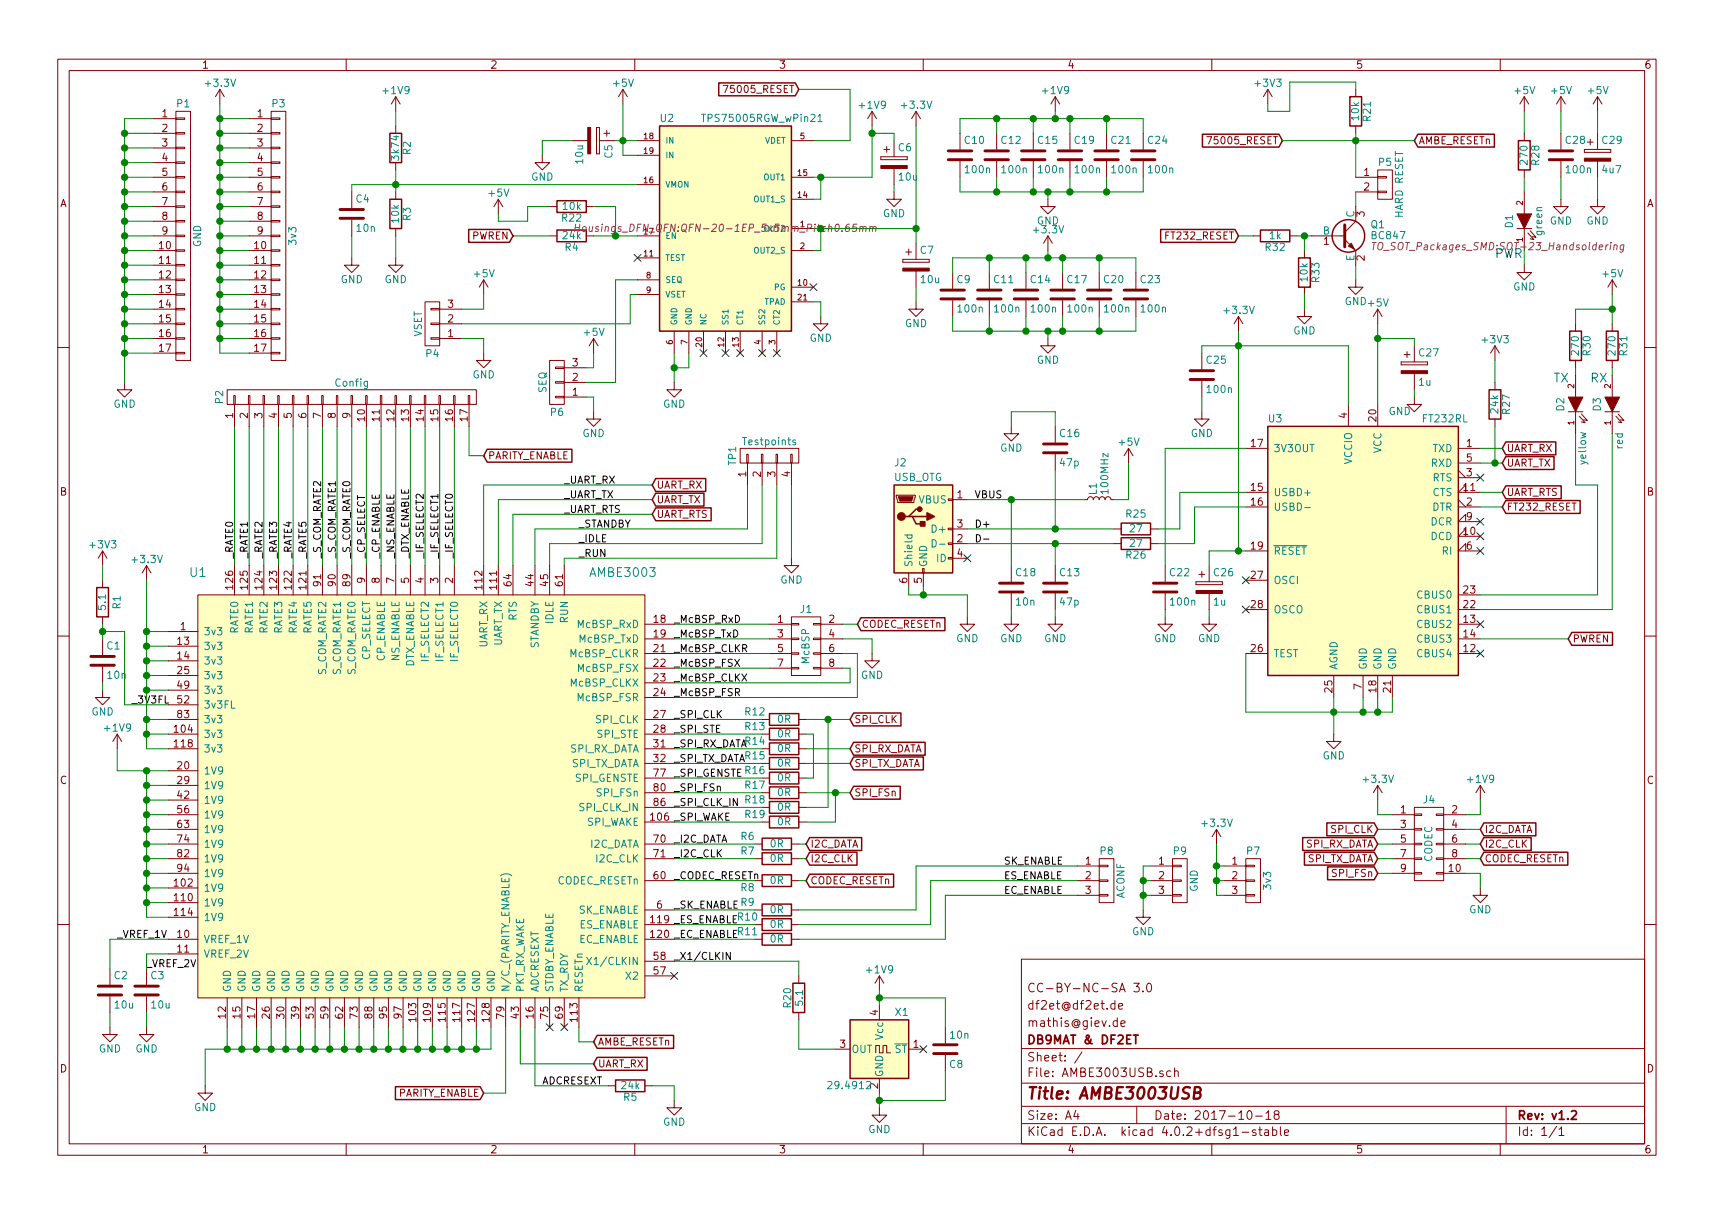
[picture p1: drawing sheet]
<svg xmlns="http://www.w3.org/2000/svg" width="297mm" height="210mm" viewBox="0 0 297 210" stroke-linecap="round" stroke-linejoin="round" font-family="sans-serif">
<defs><g id="words">
<text font-size="2.8" fill="#840000" x="178" y="190.5">Title: AMBE3003USB</text>
<text font-size="2.1" fill="#840084" x="259.1" y="44.7">PWR</text>
<g font-size="2.1" fill="#0000c2">
<text x="269.2" y="66.3">TX</text>
<text x="275.6" y="66.3">RX</text>
</g>
<g font-size="2.1" fill="#008484">
<text x="32.9" y="100">U1</text>
<text x="102.5" y="100">AMBE3003</text>
</g>
<g font-size="2.1" fill="#840000">
<text x="178" y="172">CC-BY-NC-SA 3.0</text>
<text x="178" y="178">mathis@giev.de</text>
<text x="178" y="175">df2et@df2et.de</text>
<text x="178" y="184">Sheet: /</text>
<text x="178" y="181">DB9MAT &amp; DF2ET</text>
<text x="178" y="186.7">File: AMBE3003USB.sch</text>
<text x="178" y="196.9">KiCad E.D.A. kicad 4.0.2+dfsg1-stable</text>
<text x="178" y="194.1">Size: A4</text>
<text x="200" y="194.1">Date: 2017-10-18</text>
<text x="263" y="194.1">Rev: v1.2</text>
<text x="263" y="196.9">Id: 1/1</text>
</g>
<g font-size="1.8" fill="#840000">
<text x="35" y="11.9">1</text>
<text x="85" y="11.9">2</text>
<text x="135" y="11.9">3</text>
<text x="185" y="11.9">4</text>
<text x="235" y="11.9">5</text>
<text x="285" y="11.9">6</text>
<text x="28.1" y="20.3">1</text>
<text x="28.1" y="22.9">2</text>
<text x="44.6" y="20.3">1</text>
<text x="44.6" y="22.9">2</text>
<text x="28.1" y="25.4">3</text>
<text x="28.1" y="27.9">4</text>
<text x="44.6" y="25.4">3</text>
<text x="44.6" y="27.9">4</text>
<text x="10.4" y="35.9">A</text>
<text x="28.1" y="30.5">5</text>
<text x="28.1" y="33">6</text>
<text x="28.1" y="35.6">7</text>
<text x="44.6" y="30.5">5</text>
<text x="44.6" y="33">6</text>
<text x="44.6" y="35.6">7</text>
<text x="236.4" y="30.5">1</text>
<text x="236.4" y="33">2</text>
<text x="285.4" y="35.9">A</text>
<text x="28.1" y="38.1">8</text>
<text x="28.1" y="40.6">9</text>
<text x="44.6" y="38.1">8</text>
<text x="44.6" y="40.6">9</text>
<text x="236.5" y="37.6" transform="rotate(-90 236.5 37.6)">3</text>
<text x="27.6" y="43.2">10</text>
<text x="27.6" y="45.7">11</text>
<text x="44.1" y="43.2">10</text>
<text x="44.1" y="45.7">11</text>
<text x="229.4" y="42.4">1</text>
<text x="236.5" y="45.2" transform="rotate(-90 236.5 45.2)">2</text>
<text x="27.6" y="48.3">12</text>
<text x="27.6" y="50.8">13</text>
<text x="27.6" y="53.3">14</text>
<text x="44.1" y="48.3">12</text>
<text x="44.1" y="50.8">13</text>
<text x="44.1" y="53.3">14</text>
<text x="77.6" y="53.3">3</text>
<text x="27.6" y="55.9">15</text>
<text x="27.6" y="58.4">16</text>
<text x="44.1" y="55.9">15</text>
<text x="44.1" y="58.4">16</text>
<text x="77.6" y="58.4">1</text>
<text x="77.6" y="55.9">2</text>
<text x="27.6" y="61">17</text>
<text x="44.1" y="61">17</text>
<text x="99.2" y="63.5">3</text>
<text x="99.2" y="68.6">1</text>
<text x="99.2" y="66">2</text>
<text x="40.4" y="72.5" transform="rotate(-90 40.4 72.5)">1</text>
<text x="42.9" y="72.5" transform="rotate(-90 42.9 72.5)">2</text>
<text x="45.5" y="72.5" transform="rotate(-90 45.5 72.5)">3</text>
<text x="48" y="72.5" transform="rotate(-90 48 72.5)">4</text>
<text x="50.5" y="72.5" transform="rotate(-90 50.5 72.5)">5</text>
<text x="53.1" y="72.5" transform="rotate(-90 53.1 72.5)">6</text>
<text x="55.6" y="72.5" transform="rotate(-90 55.6 72.5)">7</text>
<text x="58.2" y="72.5" transform="rotate(-90 58.2 72.5)">8</text>
<text x="60.7" y="72.5" transform="rotate(-90 60.7 72.5)">9</text>
<text x="63.2" y="73" transform="rotate(-90 63.2 73)">10</text>
<text x="65.8" y="73" transform="rotate(-90 65.8 73)">11</text>
<text x="68.3" y="73" transform="rotate(-90 68.3 73)">12</text>
<text x="70.9" y="73" transform="rotate(-90 70.9 73)">13</text>
<text x="73.4" y="73" transform="rotate(-90 73.4 73)">14</text>
<text x="75.9" y="73" transform="rotate(-90 75.9 73)">15</text>
<text x="78.5" y="73" transform="rotate(-90 78.5 73)">16</text>
<text x="81" y="73" transform="rotate(-90 81 73)">17</text>
<text x="216.8" y="77.5">17</text>
<text x="233.4" y="72.5" transform="rotate(-90 233.4 72.5)">4</text>
<text x="238.5" y="73" transform="rotate(-90 238.5 73)">20</text>
<text x="254.2" y="77.5">1</text>
<text x="129.3" y="82.6" transform="rotate(-90 129.3 82.6)">1</text>
<text x="131.8" y="82.6" transform="rotate(-90 131.8 82.6)">2</text>
<text x="134.4" y="82.6" transform="rotate(-90 134.4 82.6)">3</text>
<text x="136.9" y="82.6" transform="rotate(-90 136.9 82.6)">4</text>
<text x="254.2" y="82.5">3</text>
<text x="254.2" y="80">5</text>
<text x="10.4" y="85.9">B</text>
<text x="165.9" y="86.4">1</text>
<text x="216.8" y="85.1">15</text>
<text x="216.8" y="87.6">16</text>
<text x="253.7" y="85.1">11</text>
<text x="254.2" y="87.6">2</text>
<text x="285.4" y="85.9">B</text>
<text x="165.9" y="94">2</text>
<text x="165.9" y="91.4">3</text>
<text x="216.8" y="95.2">19</text>
<text x="253.7" y="92.7">10</text>
<text x="254.2" y="95.2">6</text>
<text x="254.2" y="90.2">9</text>
<text x="55.6" y="101.5" transform="rotate(-90 55.6 101.5)">91</text>
<text x="58.2" y="101.5" transform="rotate(-90 58.2 101.5)">90</text>
<text x="60.7" y="101.5" transform="rotate(-90 60.7 101.5)">89</text>
<text x="63.2" y="101.1" transform="rotate(-90 63.2 101.1)">9</text>
<text x="65.8" y="101.1" transform="rotate(-90 65.8 101.1)">8</text>
<text x="68.3" y="101.1" transform="rotate(-90 68.3 101.1)">7</text>
<text x="70.9" y="101.1" transform="rotate(-90 70.9 101.1)">5</text>
<text x="73.4" y="101.1" transform="rotate(-90 73.4 101.1)">4</text>
<text x="75.9" y="101.1" transform="rotate(-90 75.9 101.1)">3</text>
<text x="78.5" y="101.1" transform="rotate(-90 78.5 101.1)">2</text>
<text x="88.6" y="101.5" transform="rotate(-90 88.6 101.5)">64</text>
<text x="92.5" y="101.5" transform="rotate(-90 92.5 101.5)">44</text>
<text x="95" y="101.5" transform="rotate(-90 95 101.5)">45</text>
<text x="97.5" y="101.5" transform="rotate(-90 97.5 101.5)">61</text>
<text x="157.2" y="101.1" transform="rotate(-90 157.2 101.1)">6</text>
<text x="159.8" y="101.1" transform="rotate(-90 159.8 101.1)">5</text>
<text x="165.9" y="96.5">4</text>
<text x="216.8" y="100.3">27</text>
<text x="40.4" y="102.1" transform="rotate(-90 40.4 102.1)">126</text>
<text x="42.9" y="102.1" transform="rotate(-90 42.9 102.1)">125</text>
<text x="45.5" y="102.1" transform="rotate(-90 45.5 102.1)">124</text>
<text x="48" y="102.1" transform="rotate(-90 48 102.1)">123</text>
<text x="50.5" y="102.1" transform="rotate(-90 50.5 102.1)">122</text>
<text x="53.1" y="102.1" transform="rotate(-90 53.1 102.1)">121</text>
<text x="83.6" y="102.1" transform="rotate(-90 83.6 102.1)">112</text>
<text x="86.1" y="102.1" transform="rotate(-90 86.1 102.1)">111</text>
<text x="113.3" y="107.9">18</text>
<text x="134.8" y="107.9">1</text>
<text x="143.7" y="107.9">2</text>
<text x="216.8" y="105.4">28</text>
<text x="253.7" y="105.4">22</text>
<text x="253.7" y="107.9">13</text>
<text x="253.7" y="102.9">23</text>
<text x="30.8" y="111.8">13</text>
<text x="31.3" y="109.2">1</text>
<text x="113.3" y="113">21</text>
<text x="113.3" y="110.5">19</text>
<text x="134.8" y="110.5">3</text>
<text x="134.8" y="113">5</text>
<text x="143.7" y="110.5">4</text>
<text x="143.7" y="113">6</text>
<text x="216.8" y="113">26</text>
<text x="253.7" y="113">12</text>
<text x="253.7" y="110.5">14</text>
<text x="30.8" y="114.3">14</text>
<text x="30.8" y="116.8">25</text>
<text x="30.8" y="119.4">49</text>
<text x="113.3" y="115.6">22</text>
<text x="113.3" y="118.1">23</text>
<text x="134.8" y="115.6">7</text>
<text x="143.7" y="115.6">8</text>
<text x="230.9" y="120" transform="rotate(-90 230.9 120)">25</text>
<text x="236" y="119.5" transform="rotate(-90 236 119.5)">7</text>
<text x="238.5" y="120" transform="rotate(-90 238.5 120)">18</text>
<text x="241" y="120" transform="rotate(-90 241 120)">21</text>
<text x="30.8" y="121.9">52</text>
<text x="30.8" y="124.5">83</text>
<text x="113.3" y="120.6">24</text>
<text x="113.3" y="124.5">27</text>
<text x="30.3" y="127">104</text>
<text x="30.3" y="129.5">118</text>
<text x="113.3" y="129.5">31</text>
<text x="113.3" y="127">28</text>
<text x="10.4" y="135.9">C</text>
<text x="30.8" y="133.3">20</text>
<text x="30.8" y="135.9">29</text>
<text x="113.3" y="137.2">80</text>
<text x="113.3" y="132.1">32</text>
<text x="113.3" y="134.6">77</text>
<text x="285.4" y="135.9">C</text>
<text x="30.8" y="138.4">42</text>
<text x="30.8" y="143.5">63</text>
<text x="30.8" y="141">56</text>
<text x="112.8" y="142.2">106 _SPI_WAKE</text>
<text x="113.3" y="139.7">86</text>
<text x="242.7" y="141">1</text>
<text x="242.7" y="143.5">3</text>
<text x="251.6" y="141">2</text>
<text x="251.6" y="143.5">4</text>
<text x="30.8" y="148.6">82</text>
<text x="30.8" y="146">74</text>
<text x="113.3" y="146">70</text>
<text x="113.3" y="148.6">71</text>
<text x="188.1" y="149.9">1</text>
<text x="200.8" y="149.9">1</text>
<text x="213.5" y="149.9">1</text>
<text x="242.7" y="146">5</text>
<text x="242.7" y="148.6">7</text>
<text x="251.6" y="146">6</text>
<text x="251.6" y="148.6">8</text>
<text x="30.3" y="153.7">102</text>
<text x="30.8" y="151.1">94</text>
<text x="113.3" y="152.4">60</text>
<text x="188.1" y="152.4">2</text>
<text x="188.1" y="154.9">3</text>
<text x="200.8" y="152.4">2</text>
<text x="200.8" y="154.9">3</text>
<text x="213.5" y="152.4">2</text>
<text x="213.5" y="154.9">3</text>
<text x="242.7" y="151.1">9</text>
<text x="251.1" y="151.1">10</text>
<text x="30.3" y="156.2">110</text>
<text x="30.3" y="158.7">114</text>
<text x="112.8" y="160">119 _ES_ENABLE</text>
<text x="113.8" y="157.5">6</text>
<text x="30.8" y="162.6">10</text>
<text x="30.8" y="165.1">11</text>
<text x="112.8" y="162.6">120 _EC_ENABLE</text>
<text x="113.3" y="166.4">58</text>
<text x="113.3" y="168.9">57</text>
<text x="39.1" y="176.5" transform="rotate(-90 39.1 176.5)">12</text>
<text x="41.7" y="176.5" transform="rotate(-90 41.7 176.5)">15</text>
<text x="44.2" y="176.5" transform="rotate(-90 44.2 176.5)">17</text>
<text x="46.7" y="176.5" transform="rotate(-90 46.7 176.5)">26</text>
<text x="49.3" y="176.5" transform="rotate(-90 49.3 176.5)">30</text>
<text x="51.8" y="176.5" transform="rotate(-90 51.8 176.5)">39</text>
<text x="54.4" y="176.5" transform="rotate(-90 54.4 176.5)">53</text>
<text x="56.9" y="176.5" transform="rotate(-90 56.9 176.5)">59</text>
<text x="59.4" y="176.5" transform="rotate(-90 59.4 176.5)">62</text>
<text x="62" y="176.5" transform="rotate(-90 62 176.5)">73</text>
<text x="64.5" y="176.5" transform="rotate(-90 64.5 176.5)">88</text>
<text x="67.1" y="176.5" transform="rotate(-90 67.1 176.5)">95</text>
<text x="69.6" y="176.5" transform="rotate(-90 69.6 176.5)">97</text>
<text x="72.1" y="177" transform="rotate(-90 72.1 177)">103</text>
<text x="74.7" y="177" transform="rotate(-90 74.7 177)">109</text>
<text x="77.2" y="177" transform="rotate(-90 77.2 177)">115</text>
<text x="79.8" y="177" transform="rotate(-90 79.8 177)">117</text>
<text x="82.3" y="177" transform="rotate(-90 82.3 177)">127</text>
<text x="84.8" y="177" transform="rotate(-90 84.8 177)">128</text>
<text x="87.4" y="176.5" transform="rotate(-90 87.4 176.5)">79</text>
<text x="89.9" y="176.5" transform="rotate(-90 89.9 176.5)">43</text>
<text x="92.5" y="176.5" transform="rotate(-90 92.5 176.5)">16</text>
<text x="95" y="176.5" transform="rotate(-90 95 176.5)">75</text>
<text x="97.5" y="176.5" transform="rotate(-90 97.5 176.5)">69</text>
<text x="100.1" y="177" transform="rotate(-90 100.1 177)">113</text>
<text x="152.1" y="176" transform="rotate(-90 152.1 176)">4</text>
<text x="10.4" y="185.9">D</text>
<text x="145.6" y="181.6">3</text>
<text x="158.3" y="181.6">1</text>
<text x="285.4" y="185.9">D</text>
<text x="152.1" y="188.7" transform="rotate(-90 152.1 188.7)">2</text>
<text x="35" y="199.9">1</text>
<text x="85" y="199.9">2</text>
<text x="135" y="199.9">3</text>
<text x="185" y="199.9">4</text>
<text x="235" y="199.9">5</text>
<text x="285" y="199.9">6</text>
</g>
<g font-size="1.8" fill="#008484">
<text x="35.8" y="15">+3.3V</text>
<text x="66.5" y="16.3">+1V9</text>
<text x="106.3" y="15">+5V</text>
<text x="180.8" y="16.3">+1V9</text>
<text x="217.6" y="15">+3V3</text>
<text x="262.6" y="16.3">+5V</text>
<text x="268.9" y="16.3">+5V</text>
<text x="275.3" y="16.3">+5V</text>
<text x="30.7" y="18.6">P1</text>
<text x="47.2" y="18.6">P3</text>
<text x="114.5" y="21.1">U2</text>
<text x="122.2" y="21.1">TPS75005RGW_wPin21</text>
<text x="149" y="18.8">+1V9</text>
<text x="156.4" y="18.8">+3.3V</text>
<text x="235.5" y="20.8" transform="rotate(-90 235.5 20.8)">10k</text>
<text x="237.5" y="20.9" transform="rotate(-90 237.5 20.9)">R21</text>
<text x="69.1" y="27.6" transform="rotate(-90 69.1 27.6)">3k74</text>
<text x="71.2" y="26.8" transform="rotate(-90 71.2 26.8)">R2</text>
<text x="101" y="28.3" transform="rotate(-90 101 28.3)">10u</text>
<text x="106.1" y="27.4" transform="rotate(-90 106.1 27.4)">C5</text>
<text x="155.7" y="26.2">C6</text>
<text x="167.2" y="24.9">C10</text>
<text x="173.6" y="24.9">C12</text>
<text x="179.9" y="24.9">C15</text>
<text x="186.3" y="24.9">C19</text>
<text x="192.6" y="24.9">C21</text>
<text x="199" y="24.9">C24</text>
<text x="239" y="28.7">P5</text>
<text x="264.7" y="28.4" transform="rotate(-90 264.7 28.4)">270</text>
<text x="266.8" y="28.5" transform="rotate(-90 266.8 28.5)">R28</text>
<text x="271.4" y="24.9">C28</text>
<text x="277.7" y="24.9">C29</text>
<text x="61.7" y="35.1">C4</text>
<text x="84.8" y="34.1">+5V</text>
<text x="92" y="31.3">GND</text>
<text x="155.8" y="31.3">10u</text>
<text x="167.4" y="30">100n</text>
<text x="173.7" y="30">100n</text>
<text x="180.1" y="30">100n</text>
<text x="186.4" y="30">100n</text>
<text x="192.8" y="30">100n</text>
<text x="199.1" y="30">100n</text>
<text x="271.5" y="30">100n</text>
<text x="277.7" y="30">4u7</text>
<text x="61.8" y="40.2">10n</text>
<text x="69.1" y="38.6" transform="rotate(-90 69.1 38.6)">10k</text>
<text x="71.2" y="38.2" transform="rotate(-90 71.2 38.2)">R3</text>
<text x="97.4" y="38.4">R22</text>
<text x="97.6" y="41.4">24k</text>
<text x="97.6" y="36.4">10k</text>
<text x="153" y="37.6">GND</text>
<text x="179.3" y="40.4">+3.3V</text>
<text x="179.7" y="38.9">GND</text>
<text x="220" y="41.4">1k</text>
<text x="229.2" y="40.6">B</text>
<text x="234.7" y="37.7" transform="rotate(-90 234.7 37.7)">C</text>
<text x="237.6" y="39.5">Q1</text>
<text x="243.1" y="37.7" transform="rotate(-90 243.1 37.7)">HARD RESET</text>
<text x="262.2" y="39.5" transform="rotate(-90 262.2 39.5)">D1</text>
<text x="267.3" y="40.7" transform="rotate(-90 267.3 40.7)">green</text>
<text x="268.6" y="38.9">GND</text>
<text x="274.9" y="38.9">GND</text>
<text x="34.8" y="42.8" transform="rotate(-90 34.8 42.8)">GND</text>
<text x="51.4" y="42.4" transform="rotate(-90 51.4 42.4)">3v3</text>
<text x="97.9" y="43.5">R4</text>
<text x="159.5" y="44">C7</text>
<text x="219.4" y="43.5">R32</text>
<text x="234.7" y="45.3" transform="rotate(-90 234.7 45.3)">E</text>
<text x="59" y="49.1">GND</text>
<text x="66.6" y="49.1">GND</text>
<text x="82.2" y="48.1">+5V</text>
<text x="159.6" y="49.1">10u</text>
<text x="165.9" y="49.1">C9</text>
<text x="172.3" y="49.1">C11</text>
<text x="178.7" y="49.1">C14</text>
<text x="185" y="49.1">C17</text>
<text x="191.4" y="49.1">C20</text>
<text x="197.7" y="49.1">C23</text>
<text x="226.6" y="48.7" transform="rotate(-90 226.6 48.7)">10k</text>
<text x="228.7" y="48.9" transform="rotate(-90 228.7 48.9)">R33</text>
<text x="233" y="52.9">GND+5V</text>
<text x="262.2" y="50.3">GND</text>
<text x="277.8" y="48.1">+5V</text>
<text x="73.1" y="58.4" transform="rotate(-90 73.1 58.4)">VSET</text>
<text x="101.3" y="58.2">+5V</text>
<text x="140.3" y="59.2">GND</text>
<text x="156.8" y="56.7">GND</text>
<text x="166.1" y="54.1">100n</text>
<text x="172.5" y="54.1">100n</text>
<text x="178.8" y="54.1">100n</text>
<text x="185.2" y="54.1">100n</text>
<text x="191.5" y="54.1">100n</text>
<text x="197.9" y="54.1">100n</text>
<text x="212.3" y="54.4">+3.3V</text>
<text x="224.1" y="58">GND</text>
<text x="257" y="59.5">+3V3</text>
<text x="73.9" y="61.9">P4</text>
<text x="81.9" y="65.6">GND</text>
<text x="179.7" y="63">GND</text>
<text x="209.1" y="63">C25</text>
<text x="246" y="61.8">C27</text>
<text x="273.6" y="61.4" transform="rotate(-90 273.6 61.4)">270</text>
<text x="275.6" y="61.6" transform="rotate(-90 275.6 61.6)">R30</text>
<text x="280" y="61.4" transform="rotate(-90 280 61.4)">270</text>
<text x="282" y="61.6" transform="rotate(-90 282 61.6)">R31</text>
<text x="19.6" y="70.7">GND</text>
<text x="38.7" y="69.9" transform="rotate(-90 38.7 69.9)">P2</text>
<text x="58.2" y="67">Config</text>
<text x="94.7" y="68.1" transform="rotate(-90 94.7 68.1)">SEQ</text>
<text x="114.9" y="70.7">GND</text>
<text x="209.3" y="68.1">100n</text>
<text x="240.6" y="71.9">GND</text>
<text x="245.9" y="66.8">1u</text>
<text x="259.6" y="71.6" transform="rotate(-90 259.6 71.6)">24k</text>
<text x="261.7" y="71.7" transform="rotate(-90 261.7 71.7)">R27</text>
<text x="271.1" y="71.2" transform="rotate(-90 271.1 71.2)">D2</text>
<text x="277.4" y="71.2" transform="rotate(-90 277.4 71.2)">D3</text>
<text x="95.5" y="72.1">P6</text>
<text x="100.9" y="75.7">GND</text>
<text x="128.9" y="77.2">Testpoints</text>
<text x="183.7" y="75.7">C16</text>
<text x="194" y="77.3">+5V</text>
<text x="206.3" y="75.7">GND</text>
<text x="219.9" y="73.2">U3</text>
<text x="246.6" y="73.2">FT232RL</text>
<text x="281.2" y="77.8" transform="rotate(-90 281.2 77.8)">red</text>
<text x="127.6" y="80.6" transform="rotate(-90 127.6 80.6)">TP1</text>
<text x="154.8" y="83.4">USB_OTG</text>
<text x="155.1" y="80.8">J2</text>
<text x="173.3" y="78.3">GND</text>
<text x="183.8" y="80.8">47p</text>
<text x="220.7" y="78.4">3V3OUT</text>
<text x="234.3" y="80.5" transform="rotate(-90 234.3 80.5)">VCCIO</text>
<text x="239.4" y="78.7" transform="rotate(-90 239.4 78.7)">VCC</text>
<text x="248" y="80.9">RXD</text>
<text x="248.2" y="78.4">TXD</text>
<text x="248.2" y="83.4">RTS</text>
<text x="274.9" y="80.4" transform="rotate(-90 274.9 80.4)">yellow</text>
<text x="159.2" y="87.2">VBUS</text>
<text x="190" y="85.7" transform="rotate(-90 190 85.7)">L1</text>
<text x="192.1" y="85.4" transform="rotate(-90 192.1 85.4)">100MHz</text>
<text x="195.2" y="89.7">R25</text>
<text x="220.7" y="86">USBD+</text>
<text x="220.7" y="88.5">USBD-</text>
<text x="248.1" y="88.5">DTR</text>
<text x="248.2" y="86">CTS</text>
<text x="15.7" y="95">+3V3</text>
<text x="161.8" y="92.3">D+</text>
<text x="195.9" y="92.2">27</text>
<text x="195.9" y="94.8">27</text>
<text x="247.9" y="91.1">DCR</text>
<text x="247.9" y="93.6">DCD</text>
<text x="23.1" y="97.6">+3.3V</text>
<text x="135.2" y="101.1">GND</text>
<text x="158.1" y="98.3" transform="rotate(-90 158.1 98.3)">Shield</text>
<text x="160.7" y="98.3" transform="rotate(-90 160.7 98.3)">GND</text>
<text x="162.3" y="97.4">ID</text>
<text x="176.1" y="99.9">C18</text>
<text x="183.7" y="99.9">C13</text>
<text x="195.2" y="96.8">R26</text>
<text x="202.8" y="99.9">C22</text>
<text x="210.4" y="99.9">C26</text>
<text x="220.7" y="101.2">OSCI</text>
<text x="220.7" y="96.1">RESET</text>
<text x="249.9" y="96.1">RI</text>
<text x="18.3" y="105.6" transform="rotate(-90 18.3 105.6)">5.1</text>
<text x="20.9" y="105.5" transform="rotate(-90 20.9 105.5)">R1</text>
<text x="89.5" y="107.7" transform="rotate(-90 89.5 107.7)">RTS</text>
<text x="98.4" y="108" transform="rotate(-90 98.4 108)">RUN</text>
<text x="138.7" y="106.2">J1</text>
<text x="176.1" y="104.9">10n</text>
<text x="183.8" y="104.9">47p</text>
<text x="202.9" y="104.9">100n</text>
<text x="210.3" y="104.9">1u</text>
<text x="220.7" y="106.3">OSCO</text>
<text x="245.7" y="106.3">CBUS1</text>
<text x="245.7" y="103.8">CBUS0</text>
<text x="18.5" y="112.6">C1</text>
<text x="35.3" y="110.1">3v3</text>
<text x="35.3" y="112.6">3v3</text>
<text x="41.3" y="109.9" transform="rotate(-90 41.3 109.9)">RATE0</text>
<text x="43.8" y="109.9" transform="rotate(-90 43.8 109.9)">RATE1</text>
<text x="46.4" y="109.9" transform="rotate(-90 46.4 109.9)">RATE2</text>
<text x="48.9" y="109.9" transform="rotate(-90 48.9 109.9)">RATE3</text>
<text x="51.4" y="109.9" transform="rotate(-90 51.4 109.9)">RATE4</text>
<text x="54" y="109.9" transform="rotate(-90 54 109.9)">RATE5</text>
<text x="84.5" y="112.5" transform="rotate(-90 84.5 112.5)">UART_RX</text>
<text x="87" y="112.3" transform="rotate(-90 87 112.3)">UART_TX</text>
<text x="93.3" y="112.7" transform="rotate(-90 93.3 112.7)">STANDBY</text>
<text x="95.9" y="108.2" transform="rotate(-90 95.9 108.2)">IDLE</text>
<text x="98.8" y="113.9">McBSP_CLKR</text>
<text x="100.1" y="108.8">McBSP_RxD</text>
<text x="100.3" y="111.4">McBSP_TxD</text>
<text x="165.7" y="111.3">GND</text>
<text x="173.3" y="111.3">GND</text>
<text x="180.9" y="111.3">GND</text>
<text x="200" y="111.3">GND</text>
<text x="207.6" y="111.3">GND</text>
<text x="220.7" y="113.9">TEST</text>
<text x="245.7" y="113.9">CBUS4</text>
<text x="245.7" y="108.8">CBUS2</text>
<text x="245.7" y="111.4">CBUS3</text>
<text x="18.7" y="117.6">10n</text>
<text x="35.3" y="115.2">3v3</text>
<text x="35.3" y="117.7">3v3</text>
<text x="56.5" y="117.2" transform="rotate(-90 56.5 117.2)">S_COM_RATE2</text>
<text x="59.1" y="117.2" transform="rotate(-90 59.1 117.2)">S_COM_RATE1</text>
<text x="61.6" y="117.2" transform="rotate(-90 61.6 117.2)">S_COM_RATE0</text>
<text x="64.1" y="114.5" transform="rotate(-90 64.1 114.5)">CP_SELECT</text>
<text x="66.7" y="114.9" transform="rotate(-90 66.7 114.9)">CP_ENABLE</text>
<text x="69.2" y="114.9" transform="rotate(-90 69.2 114.9)">NS_ENABLE</text>
<text x="71.8" y="115.9" transform="rotate(-90 71.8 115.9)">DTX_ENABLE</text>
<text x="74.3" y="114.6" transform="rotate(-90 74.3 114.6)">IF_SELECT2</text>
<text x="76.8" y="114.6" transform="rotate(-90 76.8 114.6)">IF_SELECT1</text>
<text x="79.4" y="114.6" transform="rotate(-90 79.4 114.6)">IF_SELECT0</text>
<text x="98.9" y="119">McBSP_CLKX</text>
<text x="100.2" y="116.5">McBSP_FSX</text>
<text x="140.3" y="115.1" transform="rotate(-90 140.3 115.1)">McBSP</text>
<text x="149.2" y="117.6">GND</text>
<text x="231.8" y="116.1" transform="rotate(-90 231.8 116.1)">AGND</text>
<text x="236.9" y="116.1" transform="rotate(-90 236.9 116.1)">GND</text>
<text x="239.4" y="116.1" transform="rotate(-90 239.4 116.1)">GND</text>
<text x="241.9" y="116.1" transform="rotate(-90 241.9 116.1)">GND</text>
<text x="15.8" y="124">GND</text>
<text x="35.3" y="122.8">3v3FL</text>
<text x="35.3" y="125.3">3v3</text>
<text x="35.3" y="120.3">3v3</text>
<text x="100.1" y="121.5">McBSP_FSR</text>
<text x="103.3" y="125.3">SPI_CLK</text>
<text x="129.2" y="124">R12</text>
<text x="134.8" y="125.3">0R</text>
<text x="18.2" y="126.8">+1V9</text>
<text x="35.3" y="127.9">3v3</text>
<text x="35.3" y="130.4">3v3</text>
<text x="98.6" y="130.4">SPI_RX_DATA</text>
<text x="103.5" y="127.9">SPI_STE</text>
<text x="129.2" y="126.5">R13</text>
<text x="129.2" y="129.1">R14</text>
<text x="129.2" y="131.6">R15</text>
<text x="134.8" y="127.8">0R</text>
<text x="134.8" y="130.3">0R</text>
<text x="229.2" y="131.6">GND</text>
<text x="35.3" y="134.2">1V9</text>
<text x="35.3" y="136.8">1V9</text>
<text x="98.8" y="133">SPI_TX_DATA</text>
<text x="99.6" y="135.5">SPI_GENSTE</text>
<text x="129.2" y="134.2">R16</text>
<text x="129.2" y="136.7">R17</text>
<text x="134.8" y="132.9">0R</text>
<text x="134.8" y="135.4">0R</text>
<text x="134.8" y="138">0R</text>
<text x="236.4" y="135.7">+3.3V</text>
<text x="254.5" y="135.7">+1V9</text>
<text x="35.3" y="139.3">1V9</text>
<text x="35.3" y="141.9">1V9</text>
<text x="100.5" y="140.6">SPI_CLK_IN</text>
<text x="101.5" y="143.1">SPI_WAKE</text>
<text x="103.6" y="138">SPI_FSn</text>
<text x="129.2" y="139.2">R18</text>
<text x="129.2" y="141.8">R19</text>
<text x="134.8" y="140.5">0R</text>
<text x="134.8" y="143">0R</text>
<text x="208.5" y="143.3">+3.3V</text>
<text x="246.7" y="139.2">J4</text>
<text x="35.3" y="149.5">1V9</text>
<text x="35.3" y="144.4">1V9</text>
<text x="35.3" y="146.9">1V9</text>
<text x="102.1" y="146.9">I2C_DATA</text>
<text x="103.4" y="149.5">I2C_CLK</text>
<text x="128.4" y="145.6">R6</text>
<text x="128.4" y="148.1">R7</text>
<text x="133.5" y="146.9">0R</text>
<text x="133.5" y="149.4">0R</text>
<text x="190.7" y="148.1">P8</text>
<text x="203.4" y="148.1">P9</text>
<text x="216.1" y="148.1">P7</text>
<text x="248.2" y="149.4" transform="rotate(-90 248.2 149.4)">CODEC</text>
<text x="35.3" y="152">1V9</text>
<text x="35.3" y="154.6">1V9</text>
<text x="96.4" y="153.3">CODEC_RESETn</text>
<text x="128.4" y="154.5">R8</text>
<text x="133.5" y="153.2">0R</text>
<text x="194.9" y="155.8" transform="rotate(-90 194.9 155.8)">ACONF</text>
<text x="207.6" y="154.6" transform="rotate(-90 207.6 154.6)">GND</text>
<text x="220.3" y="154.1" transform="rotate(-90 220.3 154.1)">3v3</text>
<text x="35.3" y="157.1">1V9</text>
<text x="35.3" y="159.6">1V9</text>
<text x="100" y="158.4">SK_ENABLE</text>
<text x="100.1" y="160.9">ES_ENABLE</text>
<text x="127.9" y="159.6">R10</text>
<text x="128.4" y="157">R9</text>
<text x="133.5" y="158.3">0R</text>
<text x="133.5" y="160.8">0R</text>
<text x="254.6" y="158.3">GND</text>
<text x="35.3" y="163.4">VREF_1V</text>
<text x="35.3" y="166">VREF_2V</text>
<text x="100" y="163.4">EC_ENABLE</text>
<text x="102.7" y="167.3">X1/CLKIN</text>
<text x="127.9" y="162.1">R11</text>
<text x="133.5" y="163.4">0R</text>
<text x="196.2" y="162.1">GND</text>
<text x="19.8" y="169.7">C2</text>
<text x="26.2" y="169.7">C3</text>
<text x="40" y="172" transform="rotate(-90 40 172)">GND</text>
<text x="42.5" y="172" transform="rotate(-90 42.5 172)">GND</text>
<text x="45.1" y="172" transform="rotate(-90 45.1 172)">GND</text>
<text x="47.6" y="172" transform="rotate(-90 47.6 172)">GND</text>
<text x="50.2" y="172" transform="rotate(-90 50.2 172)">GND</text>
<text x="52.7" y="172" transform="rotate(-90 52.7 172)">GND</text>
<text x="55.2" y="172" transform="rotate(-90 55.2 172)">GND</text>
<text x="57.8" y="172" transform="rotate(-90 57.8 172)">GND</text>
<text x="60.3" y="172" transform="rotate(-90 60.3 172)">GND</text>
<text x="62.9" y="172" transform="rotate(-90 62.9 172)">GND</text>
<text x="65.4" y="172" transform="rotate(-90 65.4 172)">GND</text>
<text x="67.9" y="172" transform="rotate(-90 67.9 172)">GND</text>
<text x="70.5" y="172" transform="rotate(-90 70.5 172)">GND</text>
<text x="73" y="172" transform="rotate(-90 73 172)">GND</text>
<text x="75.6" y="172" transform="rotate(-90 75.6 172)">GND</text>
<text x="78.1" y="172" transform="rotate(-90 78.1 172)">GND</text>
<text x="80.6" y="172" transform="rotate(-90 80.6 172)">GND</text>
<text x="83.2" y="172" transform="rotate(-90 83.2 172)">GND</text>
<text x="85.7" y="172" transform="rotate(-90 85.7 172)">GND</text>
<text x="88.3" y="172" transform="rotate(-90 88.3 172)">N/C_(PARITY_ENABLE)</text>
<text x="90.8" y="172" transform="rotate(-90 90.8 172)">PKT_RX_WAKE</text>
<text x="93.3" y="172" transform="rotate(-90 93.3 172)">ADCRESEXT</text>
<text x="95.9" y="172" transform="rotate(-90 95.9 172)">STDBY_ENABLE</text>
<text x="98.4" y="172" transform="rotate(-90 98.4 172)">TX_RDY</text>
<text x="101" y="172" transform="rotate(-90 101 172)">RESETn</text>
<text x="108.6" y="169.8">X2</text>
<text x="150.3" y="168.7">+1V9</text>
<text x="19.9" y="174.8">10u</text>
<text x="26.3" y="174.8">10u</text>
<text x="137.1" y="174.6" transform="rotate(-90 137.1 174.6)">R20</text>
<text x="139.1" y="174.2" transform="rotate(-90 139.1 174.2)">5.1</text>
<text x="155.2" y="176.1">X1</text>
<text x="17.1" y="182.4">GND</text>
<text x="23.4" y="182.4">GND</text>
<text x="147.6" y="182.5">OUT</text>
<text x="153" y="180.2" transform="rotate(-90 153 180.2)">Vcc</text>
<text x="155" y="182.5">ST</text>
<text x="164.6" y="185.1">C8</text>
<text x="164.7" y="180">10n</text>
<text x="107.7" y="188.8">24k</text>
<text x="108.1" y="190.8">R5</text>
<text x="144" y="188.8">29.4912</text>
<text x="153" y="186.7" transform="rotate(-90 153 186.7)">GND</text>
<text x="33.6" y="192.6">GND</text>
<text x="114.9" y="195.1">GND</text>
<text x="150.4" y="196.4">GND</text>
</g>
<text font-size="1.8" fill="#008400" x="102.2" y="40.2">Housings_DFN_QFN:QFN-20-1EP_5x5mm_Pitch0.65mm</text>
<g font-size="1.8" fill="#840084">
<text x="237.8" y="41.4">BC847</text>
<text x="239" y="43.4">TO_SOT_Packages_SMD:SOT-23_Handsoldering</text>
</g>
<g font-size="1.7" fill="#840000">
<text x="126.1" y="16.1">75005_RESET</text>
<text x="209.9" y="25">75005_RESET</text>
<text x="245.9" y="25">AMBE_RESETn</text>
<text x="81.7" y="41.5">PWREN</text>
<text x="202.1" y="41.5">FT232_RESET</text>
<text x="84.6" y="79.6">PARITY_ENABLE</text>
<text x="261.1" y="80.9">UART_TX</text>
<text x="261.1" y="78.3">UART_RX</text>
<text x="113.8" y="84.7">UART_RX</text>
<text x="113.8" y="87.2">UART_TX</text>
<text x="113.8" y="89.8">UART_RTS</text>
<text x="261.1" y="85.9">UART_RTS</text>
<text x="261.1" y="88.5">FT232_RESET</text>
<text x="149.4" y="108.8">CODEC_RESETn</text>
<text x="272.5" y="111.3">PWREN</text>
<text x="148.1" y="125.3">SPI_CLK</text>
<text x="148.1" y="130.4">SPI_RX_DATA</text>
<text x="148.1" y="132.9">SPI_TX_DATA</text>
<text x="148.1" y="138">SPI_FSn</text>
<text x="140.5" y="149.4">I2C_CLK</text>
<text x="140.5" y="146.9">I2C_DATA</text>
<text x="226.1" y="146.9">SPI_RX_DATA</text>
<text x="226.2" y="149.4">SPI_TX_DATA</text>
<text x="230.7" y="144.4">SPI_CLK</text>
<text x="257.3" y="149.4">CODEC_RESETn</text>
<text x="257.3" y="146.9">I2C_CLK</text>
<text x="257.3" y="144.4">I2C_DATA</text>
<text x="140.5" y="153.3">CODEC_RESETn</text>
<text x="231" y="152">SPI_FSn</text>
<text x="103.6" y="181.2">AMBE_RESETn</text>
<text x="103.6" y="185">UART_RX</text>
<text x="68.6" y="190.1">PARITY_ENABLE</text>
</g>
<g font-size="1.7">
<text x="97.8" y="83.8">_UART_RX</text>
<text x="97.8" y="86.4">_UART_TX</text>
<text x="97.8" y="88.9">_UART_RTS</text>
<text x="168.9" y="86.4">VBUS</text>
<text x="100.3" y="91.4">_STANDBY</text>
<text x="100.3" y="94">_IDLE</text>
<text x="168.9" y="91.4">D+</text>
<text x="40.4" y="96.8" transform="rotate(-90 40.4 96.8)">_RATE0</text>
<text x="42.9" y="96.8" transform="rotate(-90 42.9 96.8)">_RATE1</text>
<text x="45.5" y="96.8" transform="rotate(-90 45.5 96.8)">_RATE2</text>
<text x="48" y="96.8" transform="rotate(-90 48 96.8)">_RATE3</text>
<text x="50.5" y="96.8" transform="rotate(-90 50.5 96.8)">_RATE4</text>
<text x="53.1" y="96.8" transform="rotate(-90 53.1 96.8)">_RATE5</text>
<text x="55.6" y="96.8" transform="rotate(-90 55.6 96.8)">_S_COM_RATE2</text>
<text x="58.2" y="96.8" transform="rotate(-90 58.2 96.8)">_S_COM_RATE1</text>
<text x="60.7" y="96.8" transform="rotate(-90 60.7 96.8)">_S_COM_RATE0</text>
<text x="63.2" y="96.8" transform="rotate(-90 63.2 96.8)">_CP_SELECT</text>
<text x="65.8" y="96.8" transform="rotate(-90 65.8 96.8)">_CP_ENABLE</text>
<text x="68.3" y="96.8" transform="rotate(-90 68.3 96.8)">_NS_ENABLE</text>
<text x="70.9" y="96.8" transform="rotate(-90 70.9 96.8)">_DTX_ENABLE</text>
<text x="73.4" y="96.8" transform="rotate(-90 73.4 96.8)">_IF_SELECT2</text>
<text x="75.9" y="96.8" transform="rotate(-90 75.9 96.8)">_IF_SELECT1</text>
<text x="78.5" y="96.8" transform="rotate(-90 78.5 96.8)">_IF_SELECT0</text>
<text x="100.3" y="96.5">_RUN</text>
<text x="116.8" y="107.9">_McBSP_RxD</text>
<text x="116.8" y="110.5">_McBSP_TxD</text>
<text x="116.8" y="113">_McBSP_CLKR</text>
<text x="116.8" y="115.6">_McBSP_FSX</text>
<text x="116.8" y="118.1">_McBSP_CLKX</text>
<text x="22.9" y="121.9">_3V3FL</text>
<text x="116.8" y="120.6">_McBSP_FSR</text>
<text x="116.8" y="124.5">_SPI_CLK</text>
<text x="116.8" y="127">_SPI_STE</text>
<text x="116.8" y="129.5">_SPI_RX_DATA</text>
<text x="116.8" y="132.1">_SPI_TX_DATA</text>
<text x="116.8" y="134.6">_SPI_GENSTE</text>
<text x="116.8" y="137.2">_SPI_FSn</text>
<text x="116.8" y="139.7">_SPI_CLK_IN</text>
<text x="116.8" y="146">_I2C_DATA</text>
<text x="116.8" y="148.6">_I2C_CLK</text>
<text x="174" y="149.9">SK_ENABLE</text>
<text x="116.8" y="152.4">_CODEC_RESETn</text>
<text x="174" y="152.4">ES_ENABLE</text>
<text x="174" y="154.9">EC_ENABLE</text>
<text x="116.8" y="157.5">_SK_ENABLE</text>
<text x="20.3" y="162.6">_VREF_1V</text>
<text x="25.4" y="167.6">_VREF_2V</text>
<text x="116.8" y="166.4">_X1/CLKIN</text>
<text x="94" y="188">ADCRESEXT</text>
</g>
<g font-size="1.4" fill="#840000">
<text x="111.6" y="24.1">18</text>
<text x="111.6" y="26.7">19</text>
<text x="138.7" y="24.1">5</text>
<text x="111.6" y="31.7">16</text>
<text x="138.3" y="34.3">14</text>
<text x="138.3" y="30.5">15</text>
<text x="263.9" y="35.6" transform="rotate(-90 263.9 35.6)">2</text>
<text x="138.7" y="39.4">1</text>
<text x="111.6" y="44.4">11</text>
<text x="138.7" y="43.2">2</text>
<text x="112" y="48.3">8</text>
<text x="112" y="50.8">9</text>
<text x="138.3" y="49.5">10</text>
<text x="138.3" y="52.1">21</text>
<text x="116.6" y="59.7" transform="rotate(-90 116.6 59.7)">6</text>
<text x="119.1" y="59.7" transform="rotate(-90 119.1 59.7)">7</text>
<text x="131.8" y="59.7" transform="rotate(-90 131.8 59.7)">4</text>
<text x="134.4" y="59.7" transform="rotate(-90 134.4 59.7)">3</text>
<text x="121.7" y="60.1" transform="rotate(-90 121.7 60.1)">20</text>
<text x="125.5" y="60.1" transform="rotate(-90 125.5 60.1)">12</text>
<text x="128" y="60.1" transform="rotate(-90 128 60.1)">13</text>
<text x="272.8" y="67.3" transform="rotate(-90 272.8 67.3)">2</text>
<text x="279.1" y="67.3" transform="rotate(-90 279.1 67.3)">2</text>
<text x="272.8" y="73.7" transform="rotate(-90 272.8 73.7)">1</text>
<text x="279.1" y="73.7" transform="rotate(-90 279.1 73.7)">1</text>
</g>
<g font-size="1.4" fill="#008484">
<text x="115.3" y="24.9">IN</text>
<text x="115.3" y="27.4">IN</text>
<text x="132.4" y="24.9">VDET</text>
<text x="115.3" y="32.5">VMON</text>
<text x="130.6" y="35">OUT1_S</text>
<text x="132.4" y="31.2">OUT1</text>
<text x="115.3" y="45.2">TEST</text>
<text x="130.6" y="43.9">OUT2_S</text>
<text x="115.3" y="49">SEQ</text>
<text x="115.3" y="51.6">VSET</text>
<text x="132.3" y="52.8">TPAD</text>
<text x="134.1" y="50.3">PG</text>
<text x="117.3" y="56.4" transform="rotate(-90 117.3 56.4)">GND</text>
<text x="119.9" y="56.4" transform="rotate(-90 119.9 56.4)">GND</text>
<text x="122.4" y="56.4" transform="rotate(-90 122.4 56.4)">NC</text>
<text x="126.2" y="56.4" transform="rotate(-90 126.2 56.4)">SS1</text>
<text x="128.8" y="56.4" transform="rotate(-90 128.8 56.4)">CT1</text>
<text x="132.6" y="56.4" transform="rotate(-90 132.6 56.4)">SS2</text>
<text x="135.1" y="56.4" transform="rotate(-90 135.1 56.4)">CT2</text>
</g>
<g font-size="1.4" fill="#840084">
<text x="111.6" y="40.6">17</text>
<text x="115.3" y="41.4">EN</text>
<text x="132.4" y="40.1">OUT2</text>
<text x="263.9" y="41.9" transform="rotate(-90 263.9 41.9)">1</text>
</g>
</g></defs>
<g fill="none" stroke="#840000" stroke-width=".17">
<path d="M10 10.3h277v189.9h-277zM12 12.2h273v186.1h-273zM30.5 19.3h2.5v43.2h-2.5zM38.1 15.5l-.8 1.3M38.1 15.5v2.5M38.1 15.5l.8 1.3M47 19.3h2.5v43.2h-2.5zM60 10.3v1.9M68.6 16.8v2.5M68.6 16.8l-.8 1.2M68.6 16.8l.7 1.2M107.9 15.5l-.7 1.3"/>
<path d="M107.9 15.5v2.5M107.9 15.5l.8 1.3M110 10.3v1.9M125.3 14.8h.9l-.6 1.2M151.1 19.3l-.7 1.3M151.1 19.3v2.5M151.1 19.3l.8 1.3M158.7 19.3l-.7 1.3M158.7 19.3v2.5M158.7 19.3l.8 1.3M160 10.3v1.9M182.9 16.8v2.5"/>
<path d="M182.9 16.8l-.8 1.2M182.9 16.8l.7 1.2M210 10.3v1.9M219.7 15.5l-.8 1.3M219.7 15.5v2.5M219.7 15.5l.8 1.3M234.9 15.5v1.3M260 10.3v1.9M264.2 16.8v2.5M264.2 16.8l-.8 1.2M264.2 16.8l.7 1.2M270.5 16.8l-.8 1.2"/>
<path d="M270.5 16.8v2.5M270.5 16.8l.8 1.2M276.9 16.8l-.8 1.2M276.9 16.8v2.5M276.9 16.8l.7 1.2M26.7 23.1h3.8M26.7 30.7h3.8M26.7 33.3h3.8M26.7 20.6h3.8M26.7 25.6h3.8M26.7 28.2h3.8M26.7 35.8h3.8"/>
<path d="M26.7 38.3h3.8M30.5 38.2h1.5v.3h-1.5zM30.5 35.7h1.5v.2h-1.5zM30.5 33.1h1.5v.3h-1.5zM30.5 30.6h1.5v.3h-1.5zM30.5 28.1h1.5v.2h-1.5zM30.5 25.5h1.5v.3h-1.5zM30.5 23h1.5v.2h-1.5zM30.5 20.4h1.5v.3h-1.5zM43.2 23.1h3.8M43.2 30.7h3.8M43.2 33.3h3.8"/>
<path d="M43.2 20.6h3.8M43.2 25.6h3.8M43.2 28.2h3.8M43.2 35.8h3.8M43.2 38.3h3.8M47 38.2h1.5v.3h-1.5zM47 35.7h1.5v.2h-1.5zM47 33.1h1.5v.3h-1.5zM47 30.6h1.5v.3h-1.5zM47 28.1h1.5v.2h-1.5zM47 25.5h1.5v.3h-1.5zM47 23h1.5v.2h-1.5z"/>
<path d="M47 20.4h1.5v.3h-1.5zM61 33.3v2.8M61 38.1v2.8M68.6 21.8v1.3M68.6 28.2v1.3M68.6 33.3v1.2M68.6 39.6v1.3M86.4 34.5v2.6M86.4 34.5l-.8 1.3M86.4 34.5l.7 1.3M94 26.9v1.3h1.2l-1.2 1.3-1.3-1.3h1.3M95.2 35.8h1.3"/>
<path d="M99.1 24.4h2.8M101.6 35.8h1.3M103.4 22.1h.5zM103.4 22.1v4.6zM103.4 26.7h.5zM103.9 22.1v4.6zM103.9 24.4h2.8M104.6 23.1h1.1M105.2 22.6v1M110.5 24.4h3.8M110.5 32h3.8M110.5 26.9h3.8"/>
<path d="M137.2 39.6h3.8M137.2 24.4h3.8M137.2 30.7h3.8M137.2 34.5h3.8M152.7 27.2v.5zM152.7 27.7h4.5zM152.7 27.2h4.5zM153.2 25.9h1M153.7 25.4v1M154.9 33.3v1.2h1.3l-1.3 1.3-1.2-1.3h1.2M154.9 24.4v2.8M154.9 29.2v2.8"/>
<path d="M157.2 27.2v.5zM166.4 23.1v2.8M166.4 27.9v2.8M172.7 23.1v2.8M172.7 27.9v2.8M179.1 23.1v2.8M179.1 27.9v2.8M181.6 34.5v1.3h1.3l-1.3 1.3-1.3-1.3h1.3M185.4 23.1v2.8M185.4 27.9v2.8M191.8 23.1v2.8M191.8 27.9v2.8"/>
<path d="M198.1 23.1v2.8M198.1 27.9v2.8M209.1 23.7h.9l-.6 1.2M234.9 21.8v1.3M234.9 35.8v2.5l-1.9 2M234.9 30.7h3.9M234.9 33.3h3.9M238.8 33.1h1.5v.3h-1.5zM238.8 30.6h1.5v.3h-1.5zM238.8 29.5h2.5v5h-2.5zM262.9 39.6h2.5M264.2 23.1v1.3"/>
<path d="M264.2 29.5v1.2M264.2 33.3v3.8M264.2 39.6v3.8M265.2 40l1 1.1-.6-.1M270.5 34.5v1.3h1.3l-1.3 1.3-1.3-1.3h1.3M270.5 23.1v2.8M270.5 27.9v2.8M274.6 25.9v.5zM274.6 26.4h4.5zM274.6 25.9h4.5zM275.1 24.6h1M275.6 24.1v1"/>
<path d="M276.9 34.5v1.3h1.2l-1.2 1.3-1.3-1.3h1.3M276.9 23.1v2.8M276.9 27.9v2.8M279.1 25.9v.5zM26.7 40.9h3.8M26.7 58.7h3.8M26.7 56.1h3.8M26.7 53.6h3.8M26.7 43.4h3.8M26.7 48.5h3.8M26.7 51h3.8M26.7 46h3.8"/>
<path d="M30.5 58.5h1.5v.3h-1.5zM30.5 56h1.5v.3h-1.5zM30.5 53.5h1.5v.2h-1.5zM30.5 50.9h1.5v.3h-1.5zM30.5 48.4h1.5v.2h-1.5zM30.5 45.8h1.5v.3h-1.5zM30.5 43.3h1.5v.3h-1.5zM30.5 40.8h1.5v.2h-1.5zM43.2 40.9h3.8M43.2 58.7h3.8M43.2 56.1h3.8M43.2 53.6h3.8"/>
<path d="M43.2 43.4h3.8M43.2 48.5h3.8M43.2 51h3.8M43.2 46h3.8M47 58.5h1.5v.3h-1.5zM47 56h1.5v.3h-1.5zM47 53.5h1.5v.2h-1.5zM47 50.9h1.5v.3h-1.5zM47 48.4h1.5v.2h-1.5zM47 45.8h1.5v.3h-1.5zM47 43.3h1.5v.3h-1.5zM47 40.8h1.5v.2h-1.5z"/>
<path d="M61 44.7v1.3h1.2l-1.2 1.2-1.3-1.2h1.3M68.6 44.7v1.3h1.2l-1.2 1.2-1.3-1.2h1.3M73.7 52.3h2.5v7.6h-2.5zM74.7 53.5h1.5v.2h-1.5zM74.7 56h1.5v.3h-1.5zM74.7 58.5h1.5v.3h-1.5zM76.2 58.7h3.8M76.2 56.1h3.8M76.2 53.6h3.8M83.8 48.5l-.7 1.3M83.8 48.5v2.5M83.8 48.5l.8 1.3"/>
<path d="M95.2 40.9h1.3M101.6 40.9h1.3M102.9 58.7l-.8 1.2M102.9 58.7v2.5M102.9 58.7l.7 1.2M110.5 40.9h3.8M110.5 48.5h3.8M110.5 51h3.8M110.5 44.7h3.8M116.8 57.4v3.8M119.4 57.4v3.8M121.9 57.4v3.8"/>
<path d="M125.7 57.4v3.8M128.3 57.4v3.8M132.1 57.4v3.8M134.6 57.4v3.8M137.2 43.4h3.8M137.2 49.8h3.8M137.2 52.3h3.8M142.2 54.9v1.2h1.3l-1.3 1.3-1.2-1.3h1.2M156.5 45v.5zM156.5 45.5h4.5zM156.5 45h4.5zM157 43.7h1"/>
<path d="M157.5 43.2v1M158.7 52.3v1.3h1.3l-1.3 1.3-1.2-1.3h1.2M158.7 42.2v2.8M158.7 47v2.8M161 45v.5zM165.1 47.2v2.8M165.1 52.1v2.8M171.4 47.2v2.8M171.4 52.1v2.8M177.8 47.2v2.8M177.8 52.1v2.8M181.6 58.7v1.2h1.3l-1.3 1.3-1.3-1.3h1.3"/>
<path d="M181.6 40.9l-.8 1.3M181.6 40.9v2.5M181.6 40.9l.8 1.3M184.1 47.2v2.8M184.1 52.1v2.8M190.5 47.2v2.8M190.5 52.1v2.8M196.8 47.2v2.8M196.8 52.1v2.8M214.6 54.9l-.7 1.2M214.6 54.9v2.5M214.6 54.9l.8 1.2"/>
<path d="M217.2 40.9h1.2M223.5 40.9h1.3M226.1 53.6v1.3h1.2l-1.2 1.2-1.3-1.2h1.3M226.1 43.4v1.3M226.1 49.8v1.2M227.3 40.9h5.7M233 41.5l1.9 1.9v2.6M234.9 48.5v1.3h1.3l-1.3 1.2-1.2-1.2h1.2M238.8 53.6v2.5M238.8 53.6l-.8 1.3M238.8 53.6l.7 1.3M245.1 59.9v2.8"/>
<path d="M259.1 59.9v2.6M259.1 59.9l-.8 1.3M259.1 59.9l.7 1.3M264.2 46v1.2h1.2l-1.2 1.3-1.3-1.3h1.3M264.8 40.4l1 1.1-.6-.1M273 56.1v1.3M279.4 48.5v2.5M279.4 56.1v1.3M279.4 48.5l-.8 1.3M279.4 48.5l.8 1.3M10 60.2h2M21.6 66.3v1.3h1.3l-1.3 1.2-1.3-1.2h1.3"/>
<path d="M26.7 61.2h3.8M30.5 61.1h1.5v.2h-1.5zM39.4 67.6h43.1v2.5h-43.1zM40.5 68.6h.3v1.5h-.3zM40.6 70.1v3.8M43.1 68.6h.2v1.5h-.2zM43.2 70.1v3.8M43.2 61.2h3.8M45.6 68.6h.2v1.5h-.2zM45.7 70.1v3.8M47 61.1h1.5v.2h-1.5zM48.1 68.6h.3v1.5h-.3z"/>
<path d="M48.3 70.1v3.8M50.7 68.6h.2v1.5h-.2zM50.8 70.1v3.8M53.2 68.6h.3v1.5h-.3zM53.3 70.1v3.8M55.8 68.6h.2v1.5h-.2zM55.9 70.1v3.8M58.3 68.6h.2v1.5h-.2zM58.4 70.1v3.8M60.8 68.6h.3v1.5h-.3zM61 70.1v3.8M63.4 68.6h.2v1.5h-.2z"/>
<path d="M63.5 70.1v3.8M65.9 68.6h.3v1.5h-.3zM66 70.1v3.8M68.5 68.6h.2v1.5h-.2zM68.6 70.1v3.8M71 68.6h.2v1.5h-.2zM71.1 70.1v3.8M73.5 68.6h.3v1.5h-.3zM73.7 70.1v3.8M76.1 68.6h.2v1.5h-.2zM76.2 70.1v3.8M78.6 68.6h.3v1.5h-.3z"/>
<path d="M78.7 70.1v3.8M81.2 68.6h.2v1.5h-.2zM81.3 70.1v3.8M83.8 61.2v1.3h1.3l-1.3 1.2-1.3-1.2h1.3M95.2 62.5h2.6v7.6h-2.6zM96.3 63.6h1.5v.3h-1.5zM96.3 66.2h1.5v.2h-1.5zM96.3 68.7h1.5v.3h-1.5zM97.8 68.8h3.8M97.8 66.3h3.8M97.8 63.7h3.8M102.9 71.4v1.2h1.2l-1.2 1.3-1.3-1.3h1.3"/>
<path d="M116.8 66.3v1.3h1.3l-1.3 1.2-1.2-1.2h1.2M128.3 77.7h10.1v2.6h-10.1zM129.4 78.7h.3v1.6h-.3zM132 78.7h.2v1.6h-.2zM134.5 78.7h.2v1.6h-.2zM137 78.7h.3v1.6h-.3zM175.3 73.9v1.3h1.2l-1.2 1.2-1.3-1.2h1.3M182.9 73.9v2.8M182.9 78.7v2.8M195.6 77.7l-.8 1.3M195.6 77.7v2.6M195.6 77.7l.7 1.3"/>
<path d="M208.3 71.4v1.2h1.2l-1.2 1.3-1.3-1.3h1.3M208.3 61.2v2.8M208.3 66v2.8M215.9 77.7h3.8M233.7 70.1v3.8M238.8 70.1v3.8M242.8 62.7v.5zM242.8 63.2h4.6zM242.8 62.7h4.6zM243.3 61.5h1M243.8 61v1M245.1 68.8v1.3h1.3l-1.3 1.3-1.3-1.3h1.3"/>
<path d="M245.1 64.8v2.8M247.4 62.7v.5zM252.7 77.7h3.8M259.1 66.3v1.3M259.1 72.6v1.3M271.8 71.4h2.5M273 62.5v1.2M273 65v3.8M273 71.4v3.8M273.7 72.1l1 1.2-.6-.2M274.1 71.7l1 1.2-.7-.1M278.1 71.4h2.6"/>
<path d="M279.4 62.5v1.2M279.4 65v3.8M279.4 71.4v3.8M280 72.1l1.1 1.2-.7-.2M280.4 71.7l1 1.2-.6-.1M285 60.2h2M17.8 95.5v2.5M17.8 95.5l-.8 1.3M17.8 95.5l.7 1.3M25.4 98l-.8 1.3M25.4 98v2.6M25.4 98l.8 1.3"/>
<path d="M40.6 98v5.1M43.2 98v5.1M45.7 98v5.1M48.3 98v5.1M50.8 98v5.1M53.3 98v5.1M55.9 98v5.1M58.4 98v5.1M61 98v5.1M63.5 98v5.1M66 98v5.1M68.6 98v5.1"/>
<path d="M71.1 98v5.1M73.7 98v5.1M76.2 98v5.1M78.7 98v5.1M83.8 98v5.1M86.4 98v5.1M88.9 98v5.1M92.7 98v5.1M95.2 98v5.1M97.8 98v5.1M129.5 80.3v3.8M132.1 80.3v3.8"/>
<path d="M134.6 80.3v3.8M137.2 96.8v1.2h1.2l-1.2 1.3-1.3-1.3h1.3M137.2 80.3v3.8M155.3 85.8h3.3v.3l-.2 1h-2.8zM157.5 99.3v2.5M159.9 98.5h.2v.8h-.2zM160 99.3v2.5M164.3 96.6h.8v.3h-.8zM164.3 94.1h.8v.3h-.8zM164.3 91.6h.8v.2h-.8zM164.3 86.5h.8v.2h-.8zM165.1 91.7h2.5"/>
<path d="M165.1 94.2h2.5M165.1 86.6h2.5M165.1 96.8h2.5M175.3 98v2.8M182.9 98v2.8M188 86.6h.5l.1-.3a.5 .5 0 0 1 .6-.2 .5 .5 0 0 1 .3 .5l.1-.3a.5 .5 0 0 1 .6-.2 .5 .5 0 0 1 .3 .5l.1-.3a.5 .5 0 0 1 .6-.2 .5 .5 0 0 1 .3 .5l.1-.3a.5 .5 0 0 1 .6-.2 .5 .5 0 0 1 .3 .5h.5M193 91.7h1.3M193 94.2h1.3M199.4 91.7h1.3M199.4 94.2h1.3M201.9 98v2.8M207.8 99.6h1"/>
<path d="M208.3 99.1v1M209.5 98v2.8M215.9 87.9h3.8M215.9 95.5h3.8M215.9 85.3h3.8M252.7 87.9h3.8M252.7 86.6l1.3 1.3M252.7 82.8h3.8M252.7 81.5l1.3 1.3M252.7 80.3h3.8M254 95.5v-1.3l-1.3 1.3h3.8M254 90.4v-1.3l-1.3 1.3h3.8"/>
<path d="M254 93v-1.3l-1.3 1.3h3.8M254 85.3v-1.2l-1.3 1.2h3.8M10 110.3h2M17.8 119.6v1.3h1.2l-1.2 1.3-1.3-1.3h1.3M17.8 100.6v1.2M17.8 106.9v1.3M17.8 110.7v2.8M17.8 115.6v2.8M29.2 109.5h5.1M29.2 112h5.1M29.2 114.5h5.1M29.2 117.1h5.1"/>
<path d="M29.2 119.6h5.1M34.3 103.1h77.5v69.9h-77.5zM111.8 113.3h5M111.8 108.2h5M111.8 110.7h5M111.8 115.8h5M111.8 118.4h5M133.3 113.3h3.9M133.3 108.2h3.9M133.3 110.7h3.9M133.3 115.8h3.9M137.2 115.7h1.2v.2h-1.2z"/>
<path d="M137.2 113.2h1.2v.2h-1.2zM137.2 110.6h1.2v.3h-1.2zM137.2 108.1h1.2v.2h-1.2zM137.2 106.9h5v10.2h-5zM141 115.7h1.2v.2h-1.2zM141 113.2h1.2v.2h-1.2zM141 110.6h1.2v.3h-1.2zM141 108.1h1.2v.2h-1.2zM142.2 113.3h3.8M142.2 108.2h3.8M142.2 110.7h3.8M142.2 115.8h3.8"/>
<path d="M151.1 113.3v1.2h1.3l-1.3 1.3-1.2-1.3h1.2M167.6 106.9v1.3h1.3l-1.3 1.3-1.2-1.3h1.2M175.3 106.9v1.3h1.2l-1.2 1.3-1.3-1.3h1.3M175.3 102.9v2.8M182.9 106.9v1.3h1.2l-1.2 1.3-1.3-1.3h1.3M182.9 102.9v2.8M201.9 106.9v1.3h1.3l-1.3 1.3-1.2-1.3h1.2M201.9 102.9v2.8M207.3 100.8v.5zM207.3 101.3h4.5zM207.3 100.8h4.5zM209.5 106.9v1.3h1.3l-1.3 1.3-1.2-1.3h1.2"/>
<path d="M209.5 102.9v2.8M211.8 100.8v.5zM215.9 113.3h3.8M215.9 105.7h3.8M215.9 100.6h3.8M231.1 117.1v3.8M236.2 117.1v3.8M238.8 117.1v3.8M241.3 117.1v3.8M252.7 113.3h3.8M252.7 105.7h3.8M252.7 108.2h3.8"/>
<path d="M252.7 103.1h3.8M252.7 110.7h3.8M285 110.3h2M20.3 127.2l-.7 1.3M20.3 127.2v2.6M20.3 127.2l.8 1.3M29.2 124.7h5.1M29.2 127.2h5.1M29.2 129.8h5.1M29.2 133.6h5.1M29.2 138.7h5.1M29.2 122.2h5.1"/>
<path d="M29.2 136.1h5.1M111.8 124.7h5M111.8 127.2h5M111.8 129.8h5M111.8 132.3h5M111.8 134.9h5M111.8 137.4h5M111.8 139.9h5M111.8 120.9h5M132.1 124.7h1.2M132.1 127.2h1.2M132.1 129.8h1.2"/>
<path d="M132.1 132.3h1.2M132.1 134.9h1.2M132.1 137.4h1.2M132.1 139.9h1.2M138.4 124.7h1.3M138.4 127.2h1.3M138.4 129.8h1.3M138.4 132.3h1.3M138.4 134.9h1.3M138.4 137.4h1.3M138.4 139.9h1.3M231.1 127.2v1.3h1.3l-1.3 1.3-1.2-1.3h1.2"/>
<path d="M238.8 136.1v2.6M238.8 136.1l-.8 1.3M238.8 136.1l.7 1.3M245.1 139.9h5.1v12.7h-5.1zM256.5 136.1l-.7 1.3M256.5 136.1v2.6M256.5 136.1l.8 1.3M29.2 146.3h5.1M29.2 148.8h5.1M29.2 141.2h5.1M29.2 143.8h5.1M29.2 151.4h5.1"/>
<path d="M29.2 156.5h5.1M29.2 153.9h5.1M29.2 159h5.1M111.8 146.3h5M111.8 148.8h5M111.8 152.6h5M111.8 157.7h5M111.8 142.5h5M130.8 146.3h1.3M130.8 148.8h1.3M130.8 157.7h1.3M132.1 142.5h1.2"/>
<path d="M137.2 146.3h1.2M137.2 148.8h1.2M137.2 152.6h1.2M137.2 157.7h1.2M138.4 142.5h1.3M186.7 152.6h3.8M186.7 150.1h3.8M186.7 155.2h3.8M190.5 155.1h1.5v.2h-1.5zM190.5 152.5h1.5v.3h-1.5zM190.5 150h1.5v.2h-1.5zM190.5 148.8h2.5v7.7h-2.5z"/>
<path d="M198.1 157.7v1.3h1.3l-1.3 1.3-1.3-1.3h1.3M199.4 152.6h3.8M199.4 150.1h3.8M199.4 155.2h3.8M203.2 155.1h1.5v.2h-1.5zM203.2 152.5h1.5v.3h-1.5zM203.2 150h1.5v.2h-1.5zM203.2 148.8h2.5v7.7h-2.5zM210.8 143.8l-.7 1.2M210.8 143.8v2.5M210.8 143.8l.8 1.2M212.1 152.6h3.8"/>
<path d="M212.1 150.1h3.8M212.1 155.2h3.8M215.9 155.1h1.5v.2h-1.5zM215.9 152.5h1.5v.3h-1.5zM215.9 150h1.5v.2h-1.5zM215.9 148.8h2.5v7.7h-2.5zM241.3 146.3h3.8M241.3 148.8h3.8M241.3 141.2h3.8M241.3 143.8h3.8M241.3 151.4h3.8M245.1 151.3h1.3v.2h-1.3z"/>
<path d="M245.1 148.7h1.3v.3h-1.3zM245.1 146.2h1.3v.2h-1.3zM245.1 143.6h1.3v.3h-1.3zM245.1 141.1h1.3v.2h-1.3zM248.9 151.3h1.3v.2h-1.3zM248.9 148.7h1.3v.3h-1.3zM248.9 146.2h1.3v.2h-1.3zM248.9 143.6h1.3v.3h-1.3zM248.9 141.1h1.3v.2h-1.3zM250.2 146.3h3.8M250.2 148.8h3.8M250.2 141.2h3.8"/>
<path d="M250.2 143.8h3.8M250.2 151.4h3.8M256.5 153.9v1.3h1.3l-1.3 1.3-1.2-1.3h1.2M10 160.2h2M19 178v1.3h1.3l-1.3 1.3-1.2-1.3h1.2M19 167.9v2.8M19 172.7v2.8M25.4 178v1.3h1.3l-1.3 1.3-1.3-1.3h1.3M25.4 167.9v2.8M25.4 172.7v2.8M29.2 162.8h5.1M29.2 165.3h5.1"/>
<path d="M39.4 173v5M41.9 173v5M44.4 173v5M47 173v5M49.5 173v5M52.1 173v5M54.6 173v5M57.1 173v5M59.7 173v5M62.2 173v5M64.8 173v5M67.3 173v5"/>
<path d="M69.8 173v5M72.4 173v5M74.9 173v5M77.5 173v5M80 173v5M82.5 173v5M85.1 173v5M87.6 173v5M90.2 173v5M92.7 173v5M95.2 173v5M97.8 173v5"/>
<path d="M100.3 173v5M111.8 160.3h5M111.8 162.8h5M111.8 169.2h5M111.8 166.6h5M130.8 160.3h1.3M130.8 162.8h1.3M137.2 160.3h1.2M137.2 162.8h1.2M138.4 169.2v1.2M138.4 175.5v1.3M152.4 169.2l.8 1.2"/>
<path d="M152.4 169.2v2.5M152.4 174.2v2.6M152.4 169.2l-.8 1.2M163.8 178v2.8M177 166.3h108v32h-108zM193.2 174l-.4-.1-.3 .3 .1 .6 .2 .1 .4-.1M193.2 173.4v1.5M193.9 174.4l.7-.1-.1-.3-.4-.1-.2 .2v.7h.6M194.3 177.4l.7-.1-.1-.3-.4-.1-.2 .2v.7h.6M196.5 170.4h.9l-.5 .6 .5 .1v.7l-.2 .1-.7-.1M198.1 171.8v.1M198.9 170.6l.2-.2a.81 .81 0 0 1 .6 .6 .81 .81 0 0 1-.3 .9h-.2a.79 .79 0 0 1-.3-1.3z"/>
<path d="M285 160.2h2M35.6 188.2v1.3h1.2l-1.2 1.2-1.3-1.2h1.3M60 198.3v1.9M105.4 188.2h1.3M110 198.3v1.9M111.8 188.2h1.2M116.8 190.7v1.3h1.3l-1.3 1.3-1.2-1.3h1.2M144.8 181.9h2.5M151.8 182.5v-1.3h.6v1.3h.6v-1.3h.7v1.3h.6M152.4 192v1.3h-1.3l1.3 1.3 1.3-1.3h-1.3M152.4 186.9v2.6M157.5 181.9h2.5"/>
<path d="M160 198.3v1.9M163.8 182.9v2.8M177 194.8h108M177 191.8h108M177 187.8h108M177 181.8h108M186.4 192.5l-.3 1h.9M186.8 193v1M187.5 182.3l-1.3 2M197 191.8v3M202.9 185.7l-.4-.1-.3 .3 .1 .6 .2 .1 .4-.1M203.6 185.7l.2-.1 .3 .1 .1 .9"/>
<path d="M203.6 185.1v1.5M210 198.3v1.9M215.3 196.3h1.1M216.3 192.7l.2-.2a.81 .81 0 0 1 .6 .6 .81 .81 0 0 1-.3 .8l-.2 .1a.79 .79 0 0 1-.3-1.3zM217.6 193.5h1.1M217.6 195.9a.37 .37 0 0 0-.6 .1l.1 .3 .5 .1 .1 .1-.2 .3-.5-.1M218.1 195.8h.6M218.3 195.3v1.3l.4 .2M219.2 195.9h.6v.9M219.4 193l.4-.5v1.5M219.4 194h.8M219.8 196.2l-.4 .1-.3 .2 .1 .2 .2 .1 .4-.1"/>
<path d="M220.5 195.9l.5-.1 .3 .3-.2 .6h-.6M220.5 195.3v1.5M221.1 193.2l-.3-.3 .1-.2 .2-.2 .4 .1 .2 .2-.1 .2-.6 .2a.48 .48 0 0 0-.1 .7l.2 .1 .5-.1a.48 .48 0 0 0-.2-.7M221.9 195.3v1.3l.2 .2M222.6 196.3l.7-.1v-.3l-.5-.1-.2 .2 .1 .7h.6M260 198.3v1.9M261 191.8v6.5M269.7 195.2l-1.2 2M270.2 195.8l.4-.5v1.5M270.2 196.8h.8"/>
</g>
<path d="M196.4 179.4h.9M196.8 179.4v1.5M272.3 192.7l.3-.2h.3l.2 .2 .1 .3-.9 1h.9" fill="none" stroke="#840000" stroke-width=".3"/>
<path d="M207 189.4l.8-.1a.46 .46 0 0 0 .3-.5 .46 .46 0 0 0-.4-.4h-.6l-.2 2h.7a.53 .53 0 0 0 .4-.5 .53 .53 0 0 0-.4-.5" fill="none" stroke="#840000" stroke-width=".41"/>
<g fill="#ffffc2" stroke="#ffffc2" stroke-width=".17">
<path d="M219.7 73.9h33v43.2h-33z"/>
<path d="M154.9 84.1h10.2v15.2h-10.2z"/>
<path d="M147.3 176.8h10.2v10.1h-10.2z"/>
<path d="M114.3 21.8h22.9v35.6h-22.9z"/>
<path d="M34.3 103.1h77.5v69.9h-77.5z"/>
</g>
<g fill="none" stroke="#840000" stroke-width=".25">
<path d="M124.6 14.4h13.2l.6 1.1-.6 1.1h-13.2zM233.9 16.8h2.1v5h-2.1zM67.6 23.1h2v5.1h-2zM67.6 34.5h2v5.1h-2zM81.2 39.8h7.1l.6 1.1-.6 1.1h-7.1zM96.5 39.9h5.1v2h-5.1zM96.5 34.8h5.1v2h-5.1zM114.3 21.8h22.9v35.6h-22.9zM201.1 39.8h12.9l.6 1.1-.6 1.1h-12.9zM208.4 23.3h13.2l.6 1.1-.6 1.1h-13.2zM218.4 39.9h5.1v2h-5.1zM245.7 23.3h13.3v2.2h-13.3l-.6-1.1z"/>
<path d="M263.1 24.4h2.1v5.1h-2.1zM225 44.7h2.1v5.1h-2.1zM272 57.4h2.1v5.1h-2.1zM278.4 57.4h2v5.1h-2zM84.4 77.9h14.7v2.2h-14.7l-.6-1.1zM219.7 73.9h33v43.2h-33zM258.1 67.6h2v5h-2zM261 79.1h8.3v2.3h-8.3l-.7-1.1zM261 76.6h8.6v2.2h-8.6l-.7-1.1zM113.6 83h8.7v2.2h-8.7l-.6-1.1zM113.6 85.5h8.4v2.2h-8.4l-.6-1.1zM113.6 88h9.6v2.3h-9.6l-.6-1.2z"/>
<path d="M154.9 84.1h10.2v15.2h-10.2zM157.5 89.5h.6l.6 1.3h1.3M158.1 89.5h2.6M159.4 88.3h-.7l-1.2 1.2h-.7M194.3 90.7h5.1v2h-5.1zM194.3 93.2h5.1v2h-5.1zM261 84.2h9.6v2.3h-9.6l-.7-1.2zM261 86.8h12.8v2.2h-12.8l-.7-1.1zM16.8 101.8h2v5.1h-2zM149.2 107.1h14.6v2.2h-14.6l-.6-1.1zM272.4 109.6h7.1v2.3h-7.1l-.6-1.2zM133.3 123.7h5.1v2h-5.1z"/>
<path d="M133.3 126.2h5.1v2.1h-5.1zM133.3 128.8h5.1v2h-5.1zM133.3 131.3h5.1v2h-5.1zM133.3 133.9h5.1v2h-5.1zM133.3 136.4h5.1v2h-5.1zM133.3 138.9h5.1v2.1h-5.1zM147.9 136.3h8.1v2.2h-8.1l-.6-1.1zM147.9 123.6h8.2v2.2h-8.2l-.6-1.1zM147.9 128.7h12.4v2.2h-12.4l-.6-1.1zM147.9 131.2h12.1v2.2h-12.1l-.6-1.1zM132.1 145.3h5.1v2h-5.1zM132.1 147.8h5.1v2.1h-5.1z"/>
<path d="M132.1 151.6h5.1v2.1h-5.1zM132.1 156.7h5.1v2h-5.1zM132.1 159.3h5.1v2h-5.1zM133.3 141.5h5.1v2h-5.1zM140.3 151.5h14.6v2.3h-14.6l-.6-1.2zM140.3 147.7h8.2v2.3h-8.2l-.6-1.2zM140.3 145.2h9v2.2h-9l-.6-1.1zM225.8 145.2h12.4l.6 1.1-.6 1.1h-12.4zM226.1 147.7h12.1l.6 1.1-.6 1.2h-12.1zM229.9 142.6h8.3l.6 1.2-.6 1.1h-8.3zM230.1 150.3h8.1l.6 1.1-.6 1.1h-8.1zM257.1 147.7h14.6v2.3h-14.6l-.6-1.2z"/>
<path d="M257.1 145.2h8.3v2.2h-8.3l-.6-1.1zM257.1 142.6h9.1v2.3h-9.1l-.6-1.1zM103.5 179.5h13.2v2.2h-13.2l-.6-1.1zM132.1 161.8h5.1v2h-5.1zM137.4 170.4h2v5.1h-2zM147.3 176.8h10.2v10.1h-10.2zM68.5 188.4h14.7l.6 1.1-.6 1.1h-14.7zM103.5 183.3h8.6v2.2h-8.6l-.6-1.1zM106.7 187.2h5.1v2h-5.1z"/>
<circle cx="233.7" cy="40.9" r="2.82"/>
</g>
<g fill="none" stroke="#008484" stroke-width=".17">
<path d="M121.6 19.8h.7M141.8 20.2l.3-.4v1.3M141.8 21.1h.7M137.9 76.3l-.3-.1-.2 .2v.2l.5 .1v.3h-.5M156.8 92.7h1.3M157.3 92.7l-.1 .4 .3 .2 .5-.1v-.5M161.5 93.5a.64 .64 0 0 1 .8 .7 .64 .64 0 0 1-.8 .6zM162.8 94.3h1M220.7 94.6h5.8M226.1 88h1M86.7 151.8a1.51 1.51 0 0 1 2 0M101.7 165.9l.8 1.3"/>
<path d="M102.5 165.9l-.8 1.3M143.5 187.5l.4-.1 .2 .1 .1 .3-.8 .9h.8"/>
</g>
<g fill="#840000" stroke="#840000" stroke-width=".17">
<path d="M271.8 68.8h2.5l-1.3 2.6z"/>
<path d="M278.1 68.8h2.6l-1.3 2.6z"/>
<path d="M274.6 27.4h4.5v.5h-4.5z"/>
<path d="M262.9 37.1h2.5l-1.2 2.5z"/>
<path d="M207.3 102.4h4.5v.5h-4.5z"/>
<path d="M242.8 64.3h4.6v.5h-4.6z"/>
<path d="M101.9 22.1h.5v4.6h-.5z"/>
<path d="M155.7 86.1h2.5l-.2 .8h-2z"/>
<path d="M156.5 46.5h4.5v.5h-4.5z"/>
<path d="M152.7 28.7h4.5v.5h-4.5z"/>
<path d="M234.2 42.2l.5 1-1-.5z"/>
</g>
<g fill="none" stroke="#840000" stroke-width=".51">
<path d="M58.9 37.8h4.1M58.9 36.3h4.1M164.3 27.7h4.1M164.3 26.2h4.1M170.7 27.7h4.1M170.7 26.2h4.1M177 27.7h4.1M177 26.2h4.1M183.4 27.7h4.1M183.4 26.2h4.1M189.7 27.7h4.1M189.7 26.2h4.1"/>
<path d="M196.1 27.7h4.1M196.1 26.2h4.1M233 39v3.8M268.5 27.7h4M268.5 26.2h4M163.1 51.8h4M163.1 50.3h4M169.4 51.8h4.1M169.4 50.3h4.1M175.8 51.8h4M175.8 50.3h4M182.1 51.8h4.1"/>
<path d="M182.1 50.3h4.1M188.5 51.8h4M188.5 50.3h4M194.8 51.8h4.1M194.8 50.3h4.1M180.8 78.5h4.1M180.8 77h4.1M206.2 65.8h4.1M206.2 64.3h4.1M15.7 115.3h4.1M15.7 113.8h4.1M173.2 102.6h4.1"/>
<path d="M173.2 101.1h4.1M180.8 102.6h4.1M180.8 101.1h4.1M199.9 102.6h4.1M199.9 101.1h4.1M17 172.5h4.1M17 170.9h4.1M23.4 172.5h4M23.4 170.9h4M161.8 181.1h4.1M161.8 182.6h4.1"/>
</g>
<g fill="#840000" stroke="#840000" stroke-width=".25">
<path d="M159.5 90.4h.8v.8h-.8z"/>
<path d="M160.7 88.9l1.2 .6-1.2 .7z"/>
<circle cx="156.2" cy="89.5" r=".63"/>
<circle cx="159.4" cy="88.3" r=".38"/>
</g>
<path d="M169.2 92.7a.63 .63 0 0 1 .7 .6 .63 .63 0 0 1-.7 .6zM170.5 93.4h.9M126.6 165.1v1.2l-.7-1.2v1.2" fill="none" stroke="#000" stroke-width=".17"/>
<g fill="none" stroke="#000084" stroke-width=".17">
<path d="M109.9 44.1l1.2 1.2M111.1 44.1l-1.2 1.2M140.4 49.2l1.2 1.2M141.6 49.2l-1.2 1.2M121.3 60.6l1.2 1.2M122.5 60.6l-1.2 1.2M125.1 60.6l1.2 1.2M126.3 60.6l-1.2 1.2M127.7 60.6l1.2 1.2M128.9 60.6l-1.2 1.2M131.5 60.6l1.2 1.2M132.7 60.6l-1.2 1.2"/>
<path d="M134 60.6l1.2 1.2M135.2 60.6l-1.2 1.2M167 96.2l1.2 1.2M168.2 96.2l-1.2 1.2M215.3 100l1.2 1.2M216.5 100l-1.2 1.2M255.9 82.2l1.2 1.2M255.9 89.8l1.2 1.2M255.9 92.3l1.2 1.3M255.9 94.9l1.2 1.2M257.1 82.2l-1.2 1.2M257.1 89.8l-1.2 1.2"/>
<path d="M257.1 92.3l-1.2 1.3M257.1 94.9l-1.2 1.2M215.3 105l1.2 1.3M216.5 105l-1.2 1.3M255.9 107.6l1.2 1.2M255.9 112.7l1.2 1.2M257.1 107.6l-1.2 1.2M257.1 112.7l-1.2 1.2M94.6 177.4l1.3 1.3M95.9 177.4l-1.3 1.3M97.2 177.4l1.2 1.3M98.4 177.4l-1.2 1.3"/>
<path d="M116.2 168.5l1.2 1.3M117.4 168.5l-1.2 1.3M159.4 181.2l1.2 1.3M160.6 181.2l-1.2 1.3"/>
</g>
<g fill="none" stroke="#008400" stroke-width=".17">
<path d="M38.1 18v43.2h5.1M68.6 19.3v2.5M107.9 18v8.9h2.6M138.4 15.5h8.9v8.9h-6.3M182.9 19.3v1.3M234.9 15.5v-1.3h-11.4v5.1h-3.8v-1.3M264.2 19.3v3.8M270.5 19.3v3.8M276.9 19.3v3.8M21.6 33.3h5.1M21.6 23.1h5.1M21.6 25.6h5.1"/>
<path d="M21.6 28.2h5.1M21.6 30.7h5.1M21.6 35.8h5.1M21.6 38.3h5.1M26.7 20.6h-5.1v45.7M38.1 33.3h5.1M38.1 20.6h5.1M38.1 23.1h5.1M38.1 25.6h5.1M38.1 28.2h5.1M38.1 30.7h5.1M38.1 35.8h5.1"/>
<path d="M38.1 38.3h5.1M68.6 29.5v3.8M95.2 35.8h-3.8v2.5h-5v-1.2M99.1 24.4h-5.1v2.5M102.9 35.8h3.8v5.1M106.7 24.4h3.8M110.5 32h-49.5v1.3M141 39.6h17.7M142.2 39.6v3.8h-1.2M142.2 30.7v3.8h-1.2M151.1 21.8v8.9h-10.1M151.1 23.1h3.8v1.3"/>
<path d="M154.9 32v1.3M158.7 21.8v20.4M166.4 23.1v-2.5h31.7v2.5M166.4 30.7v2.6h31.7v-2.6M172.7 20.6v2.5M172.7 30.7v2.6M179.1 20.6v2.5M179.1 30.7v2.6M181.6 33.3v1.2M185.4 20.6v2.5M185.4 30.7v2.6M191.8 20.6v2.5"/>
<path d="M191.8 30.7v2.6M222.2 24.4h22.9M234.9 23.1v7.6M234.9 33.3v2.5M264.2 30.7v2.6M270.5 30.7v3.8M276.9 30.7v3.8M21.6 58.7h5.1M21.6 53.6h5.1M21.6 40.9h5.1M21.6 43.4h5.1M21.6 46h5.1"/>
<path d="M21.6 48.5h5.1M21.6 51h5.1M21.6 56.1h5.1M38.1 58.7h5.1M38.1 53.6h5.1M38.1 40.9h5.1M38.1 43.4h5.1M38.1 46h5.1M38.1 48.5h5.1M38.1 51h5.1M38.1 56.1h5.1M61 40.9v3.8"/>
<path d="M68.6 40.9v3.8M80 58.7h3.8v2.5M83.8 51v2.6h-3.8M88.9 40.9h6.3M102.9 40.9h7.6M110.5 48.5h-3.8v17.8h-5.1M110.5 51h-1.3v5.1h-29.2M141 52.3h1.2v2.6M158.7 49.8v2.5M165.1 54.9v2.5h31.7v-2.5M165.1 47.2v-2.5h31.7v2.5M171.4 44.7v2.5"/>
<path d="M171.4 54.9v2.5M177.8 44.7v2.5M177.8 54.9v2.5M181.6 43.4v1.3M181.6 57.4v1.3M184.1 44.7v2.5M184.1 54.9v2.5M190.5 44.7v2.5M190.5 54.9v2.5M214.6 57.4v38.1M214.6 40.9h2.6M224.8 40.9h2.5"/>
<path d="M226.1 40.9v2.5M226.1 51v2.6M234.9 46v2.5M238.8 56.1v14M238.8 58.7h6.3v1.2M264.2 43.4v2.6M279.4 51v5.1M279.4 53.6h-6.4v2.5M21.6 61.2h5.1M40.6 73.9v24.1M43.2 73.9v24.1M45.7 73.9v24.1"/>
<path d="M48.3 73.9v24.1M50.8 73.9v24.1M53.3 73.9v24.1M55.9 73.9v24.1M58.4 73.9v24.1M61 73.9v24.1M63.5 73.9v24.1M66 73.9v24.1M68.6 73.9v24.1M71.1 73.9v24.1M73.7 73.9v24.1M76.2 73.9v24.1"/>
<path d="M78.7 73.9v24.1M81.3 73.9v5.1h2.5M101.6 68.8h1.3v2.6M102.9 61.2v2.5h-1.3M116.8 61.2v5.1M119.4 61.2v2.5h-2.6M175.3 73.9v-2.5h7.6v2.5M208.3 61.2v-1.3h25.4v10.2M208.3 68.8v2.6M215.9 77.7h-14v20.3M245.1 67.6v1.2M256.5 77.7h3.8"/>
<path d="M259.1 62.5v3.8M259.1 73.9v6.4M273 75.2v8.9h3.9v19h-20.4M273 63.7v1.3M279.4 63.7v1.3M279.4 75.2v30.5h-22.9M17.8 98v2.6M113 89.1h-24.1v8.9M113 86.6h-26.6v11.4M113 84.1h-29.2v13.9M129.5 84.1v7.6h-36.8v6.3M132.1 84.1v10.1h-36.9v3.8"/>
<path d="M134.6 84.1v12.7h-36.8v1.2M137.2 84.1v12.7M167.6 91.7h25.4M167.6 94.2h25.4M167.6 86.6h20.4M175.3 86.6v11.4M182.9 81.5v10.2M182.9 94.2v3.8M195.6 80.3v6.3h-2.6M215.9 95.5h-6.4v2.5M215.9 85.3h-11.4v6.4h-3.8M215.9 87.9h-8.9v6.3h-6.3"/>
<path d="M256.5 80.3h3.8M256.5 85.3h3.8M256.5 87.9h3.8M17.8 108.2v2.5M17.8 118.4v1.2M17.8 109.5h3.8v12.7h7.6M25.4 100.6v29.2h3.8M25.4 109.5h3.8M25.4 119.6h3.8M25.4 117.1h3.8M25.4 114.5h3.8M25.4 112h3.8"/>
<path d="M116.8 108.2h16.5M116.8 110.7h16.5M116.8 113.3h16.5M116.8 115.8h16.5M146 108.2h2.6M146 110.7h5.1v2.6M146 113.3h2.6v7.6h-31.8M146 115.8h1.3v2.6h-30.5M157.5 101.8v1.3h10.1v3.8M160 101.8v1.3M175.3 105.7v1.2M182.9 105.7v1.2"/>
<path d="M201.9 105.7v1.2M209.5 105.7v1.2M215.9 113.3v10.1h25.4v-2.5M256.5 110.7h15.3M20.3 129.8v3.8h8.9M25.4 127.2h3.8M25.4 124.7h3.8M25.4 133.6v25.4h3.8M25.4 138.7h3.8M25.4 136.1h3.8M116.8 139.9h15.3M116.8 137.4h15.3"/>
<path d="M116.8 134.9h15.3M116.8 132.3h15.3M116.8 129.8h15.3M116.8 127.2h15.3M116.8 124.7h15.3M139.7 137.4h7.6M139.7 127.2h1.3v7.7h-1.3M139.7 132.3h7.6M139.7 129.8h7.6M139.7 124.7h7.6M143.5 124.7v15.2h-3.8M144.8 137.4v5.1h-5.1"/>
<path d="M231.1 120.9v6.3M236.2 120.9v2.5M238.8 138.7v2.5h2.5M238.8 120.9v2.5M256.5 138.7v2.5h-2.5M25.4 151.4h3.8M25.4 148.8h3.8M25.4 146.3h3.8M25.4 143.8h3.8M25.4 141.2h3.8M25.4 156.5h3.8M25.4 153.9h3.8"/>
<path d="M116.8 152.6h14M116.8 148.8h14M116.8 146.3h14M116.8 157.7h14M116.8 142.5h15.3M138.4 152.6h1.3M138.4 148.8h1.3M138.4 146.3h1.3M186.7 150.1h-28v7.6h-20.3M186.7 152.6h-25.4v7.7h-22.9M186.7 155.2h-22.9v7.6h-25.4M198.1 152.6h1.3"/>
<path d="M198.1 155.2h1.3M199.4 150.1h-1.3v7.6M210.8 150.1h1.3M210.8 152.6h1.3M210.8 146.3v8.9h1.3M238.8 151.4h2.5M238.8 148.8h2.5M238.8 146.3h2.5M238.8 143.8h2.5M254 151.4h2.5v2.5M254 148.8h2.5M254 146.3h2.5"/>
<path d="M254 143.8h2.5M19 175.5v2.5M25.4 175.5v2.5M29.2 162.8h-10.2v5.1M29.2 165.3h-3.8v2.6M39.4 178v3.9M41.9 178v3.9M44.4 178v3.9M47 178v3.9M49.5 178v3.9M52.1 178v3.9M54.6 178v3.9"/>
<path d="M57.1 178v3.9M59.7 178v3.9M62.2 178v3.9M64.8 178v3.9M67.3 178v3.9M69.8 178v3.9M72.4 178v3.9M74.9 178v3.9M77.5 178v3.9M80 178v3.9M82.5 178v3.9M85.1 178v3.9h-49.5v6.3"/>
<path d="M87.6 178v11.5h-3.8M90.2 178v6.4h12.7M92.7 178v10.2h12.7M100.3 178v2.6h2.6M116.8 166.6h21.6v2.6M116.8 162.8h14M116.8 160.3h14M138.4 176.8v5.1h6.4M152.4 171.7v2.5M152.4 173h11.4v5M113 188.2h3.8v2.5M152.4 189.5v2.5"/>
<path d="M163.8 185.7v5h-11.4"/>
</g>
<g fill="#008400" stroke="#008400" stroke-width=".25">
<circle cx="172.7" cy="33.3" r=".51"/>
<circle cx="179.1" cy="33.3" r=".51"/>
<circle cx="185.4" cy="33.3" r=".51"/>
<circle cx="191.8" cy="33.3" r=".51"/>
<circle cx="181.6" cy="33.3" r=".51"/>
<circle cx="172.7" cy="20.6" r=".51"/>
<circle cx="179.1" cy="20.6" r=".51"/>
<circle cx="185.4" cy="20.6" r=".51"/>
<circle cx="191.8" cy="20.6" r=".51"/>
<circle cx="182.9" cy="20.6" r=".51"/>
<circle cx="171.5" cy="57.4" r=".51"/>
<circle cx="177.8" cy="57.4" r=".51"/>
<circle cx="184.2" cy="57.4" r=".51"/>
<circle cx="190.5" cy="57.4" r=".51"/>
<circle cx="181.6" cy="57.4" r=".51"/>
<circle cx="190.5" cy="44.7" r=".51"/>
<circle cx="184.2" cy="44.7" r=".51"/>
<circle cx="177.8" cy="44.7" r=".51"/>
<circle cx="171.5" cy="44.7" r=".51"/>
<circle cx="181.6" cy="44.7" r=".51"/>
<circle cx="259.1" cy="80.3" r=".51"/>
<circle cx="17.8" cy="109.5" r=".51"/>
<circle cx="238.8" cy="123.4" r=".51"/>
<circle cx="236.2" cy="123.4" r=".51"/>
<circle cx="231.1" cy="123.4" r=".51"/>
<circle cx="39.4" cy="181.9" r=".51"/>
<circle cx="41.9" cy="181.9" r=".51"/>
<circle cx="44.5" cy="181.9" r=".51"/>
<circle cx="47" cy="181.9" r=".51"/>
<circle cx="49.5" cy="181.9" r=".51"/>
<circle cx="52.1" cy="181.9" r=".51"/>
<circle cx="54.6" cy="181.9" r=".51"/>
<circle cx="57.2" cy="181.9" r=".51"/>
<circle cx="59.7" cy="181.9" r=".51"/>
<circle cx="62.2" cy="181.9" r=".51"/>
<circle cx="64.8" cy="181.9" r=".51"/>
<circle cx="67.3" cy="181.9" r=".51"/>
<circle cx="69.9" cy="181.9" r=".51"/>
<circle cx="72.4" cy="181.9" r=".51"/>
<circle cx="74.9" cy="181.9" r=".51"/>
<circle cx="77.5" cy="181.9" r=".51"/>
<circle cx="80" cy="181.9" r=".51"/>
<circle cx="25.4" cy="127.2" r=".51"/>
<circle cx="25.4" cy="124.7" r=".51"/>
<circle cx="25.4" cy="119.6" r=".51"/>
<circle cx="25.4" cy="117.1" r=".51"/>
<circle cx="25.4" cy="114.5" r=".51"/>
<circle cx="25.4" cy="112" r=".51"/>
<circle cx="25.4" cy="109.5" r=".51"/>
<circle cx="25.4" cy="156.5" r=".51"/>
<circle cx="25.4" cy="153.9" r=".51"/>
<circle cx="25.4" cy="151.4" r=".51"/>
<circle cx="25.4" cy="148.8" r=".51"/>
<circle cx="25.4" cy="146.3" r=".51"/>
<circle cx="25.4" cy="143.8" r=".51"/>
<circle cx="25.4" cy="141.2" r=".51"/>
<circle cx="25.4" cy="138.7" r=".51"/>
<circle cx="25.4" cy="136.1" r=".51"/>
<circle cx="25.4" cy="133.6" r=".51"/>
<circle cx="82.6" cy="181.9" r=".51"/>
<circle cx="182.9" cy="94.2" r=".51"/>
<circle cx="214.6" cy="95.5" r=".51"/>
<circle cx="238.8" cy="58.7" r=".51"/>
<circle cx="152.4" cy="173" r=".51"/>
<circle cx="152.4" cy="190.7" r=".51"/>
<circle cx="143.5" cy="124.7" r=".51"/>
<circle cx="144.8" cy="137.4" r=".51"/>
<circle cx="160" cy="103.1" r=".51"/>
<circle cx="214.6" cy="59.9" r=".51"/>
<circle cx="279.4" cy="53.6" r=".51"/>
<circle cx="21.6" cy="23.1" r=".51"/>
<circle cx="21.6" cy="25.6" r=".51"/>
<circle cx="21.6" cy="28.2" r=".51"/>
<circle cx="21.6" cy="30.7" r=".51"/>
<circle cx="21.6" cy="33.3" r=".51"/>
<circle cx="21.6" cy="35.8" r=".51"/>
<circle cx="21.6" cy="38.3" r=".51"/>
<circle cx="21.6" cy="40.9" r=".51"/>
<circle cx="21.6" cy="43.4" r=".51"/>
<circle cx="21.6" cy="46" r=".51"/>
<circle cx="21.6" cy="48.5" r=".51"/>
<circle cx="21.6" cy="51" r=".51"/>
<circle cx="21.6" cy="53.6" r=".51"/>
<circle cx="21.6" cy="56.1" r=".51"/>
<circle cx="21.6" cy="58.7" r=".51"/>
<circle cx="38.1" cy="20.6" r=".51"/>
<circle cx="38.1" cy="23.1" r=".51"/>
<circle cx="38.1" cy="25.6" r=".51"/>
<circle cx="38.1" cy="28.2" r=".51"/>
<circle cx="38.1" cy="30.7" r=".51"/>
<circle cx="38.1" cy="33.3" r=".51"/>
<circle cx="38.1" cy="35.8" r=".51"/>
<circle cx="38.1" cy="38.3" r=".51"/>
<circle cx="38.1" cy="40.9" r=".51"/>
<circle cx="38.1" cy="43.4" r=".51"/>
<circle cx="38.1" cy="46" r=".51"/>
<circle cx="38.1" cy="48.5" r=".51"/>
<circle cx="38.1" cy="51" r=".51"/>
<circle cx="38.1" cy="53.6" r=".51"/>
<circle cx="38.1" cy="56.1" r=".51"/>
<circle cx="108" cy="24.4" r=".51"/>
<circle cx="116.8" cy="63.7" r=".51"/>
<circle cx="151.1" cy="23.1" r=".51"/>
<circle cx="68.6" cy="32" r=".51"/>
<circle cx="235" cy="24.4" r=".51"/>
<circle cx="226.1" cy="40.9" r=".51"/>
<circle cx="210.8" cy="150.1" r=".51"/>
<circle cx="210.8" cy="152.6" r=".51"/>
<circle cx="198.1" cy="155.2" r=".51"/>
<circle cx="198.1" cy="152.6" r=".51"/>
<circle cx="182.9" cy="91.7" r=".51"/>
<circle cx="175.3" cy="86.6" r=".51"/>
<circle cx="142.2" cy="30.7" r=".51"/>
<circle cx="158.8" cy="39.6" r=".51"/>
<circle cx="21.6" cy="61.2" r=".51"/>
<circle cx="38.1" cy="58.7" r=".51"/>
<circle cx="106.7" cy="40.9" r=".51"/>
</g>
<g fill="none" stroke="#840084" stroke-width=".17">
<path d="M99.7 39.4h.7M99.8 38.9l-.2 1.2M100.5 38.9l-.2 1.2M101 39.4l.4-.1 .2 .2v.4l-.3 .2-.4-.1zM148.5 38.9h-.6l-.1 .5 .2-.1 .4 .1v.6l-.2 .1-.5-.1M149 39.4l.3-.1h.2v.8M149.1 39.3l-.2 .8M149.6 39.4l.2-.1h.2l.1 .1-.1 .7M150.7 39.4l.3-.1h.2v.8M150.8 39.3l-.2 .8M151.3 39.4l.2-.1h.2l.1 .1-.1 .7M238.2 42l-.2 1.3"/>
<path d="M279.7 42.6l.2-.2 .3 .1v.8M279.8 42.4l-.2 .9M281.4 42.5l-.3-.1-.3 .3v.5l.1 .1 .4-.1M281.4 42.4l-.2 1.2-.5 .1"/>
</g>
<use href="#words"/>
</svg>
